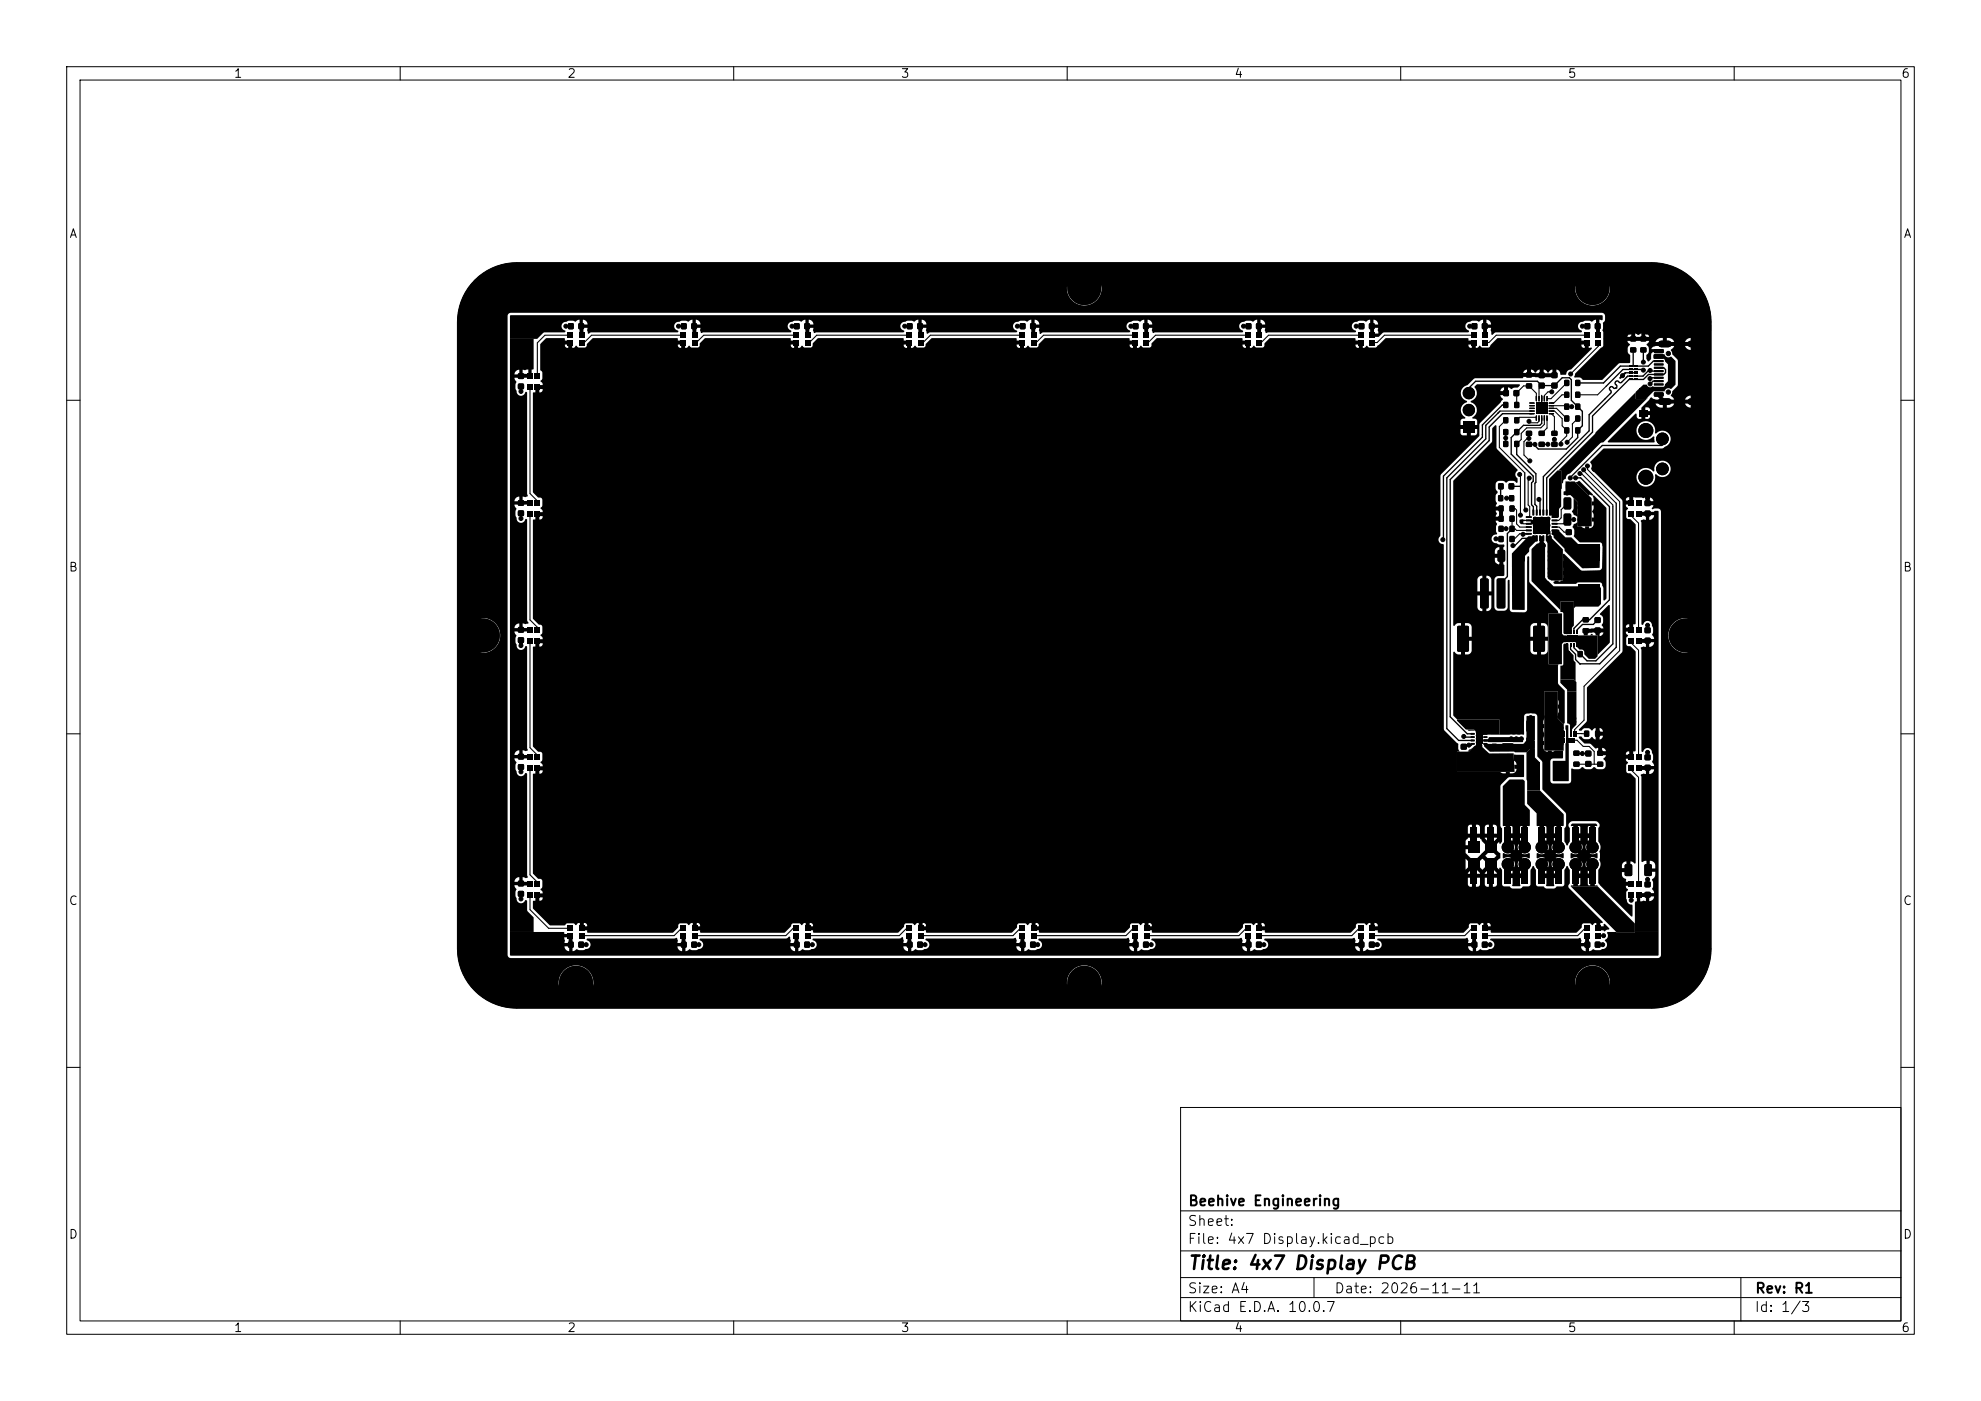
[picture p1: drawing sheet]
<svg xmlns="http://www.w3.org/2000/svg" width="297mm" height="210mm" viewBox="0 0 297 210" stroke-linecap="round" stroke-linejoin="round" font-family="sans-serif">
<defs><g id="words">
<text font-size="2" x="178" y="190.8">Title: 4x7 Display PCB</text>
<g font-size="1.5">
<text x="178" y="184.1">Sheet:</text>
<text x="178" y="181.1">Beehive Engineering</text>
<text x="178" y="186.8">File: 4x7 Display.kicad_pcb</text>
<text x="178" y="197">KiCad E.D.A. 10.0.7</text>
<text x="178" y="194.2">Size: A4</text>
<text x="200" y="194.2">Date: 2026-11-11</text>
<text x="263" y="197">Id: 1/3</text>
<text x="263" y="194.2">Rev: R1</text>
</g>
<g font-size="1.3">
<text x="35" y="12">1</text>
<text x="85" y="12">2</text>
<text x="135" y="12">3</text>
<text x="185" y="12">4</text>
<text x="235" y="12">5</text>
<text x="285" y="12">6</text>
<text x="10.3" y="36">A</text>
<text x="285.3" y="36">A</text>
<text x="10.2" y="86">B</text>
<text x="285.2" y="86">B</text>
<text x="10.2" y="136">C</text>
<text x="285.2" y="136">C</text>
<text x="10.2" y="186">D</text>
<text x="285.2" y="186">D</text>
<text x="35" y="200">1</text>
<text x="85" y="200">2</text>
<text x="135" y="200">3</text>
<text x="185" y="200">4</text>
<text x="235" y="200">5</text>
<text x="285" y="200">6</text>
</g>
</g></defs>
<g fill="none" stroke="#000" stroke-width=".15">
<path d="M10 10h277v190h-277zM12 12h273v186h-273zM60 10v2M110 10v2M160 10v2M210 10v2M260 10v2M71.2 42a8.9 8.9 0 0 1 6.3-2.6h170.1a8.9 8.9 0 0 1 8.9 8.9v93.9a8.9 8.9 0 0 1-8.9 8.9h-170.1a8.9 8.9 0 0 1-8.9-8.9v-93.9a8.9 8.9 0 0 1 2.6-6.3zM10 60h2M285 60h2M10 110h2M285 110h2"/>
<path d="M10 160h2M177 166h108v32h-108zM285 160h2M60 198v2M110 198v2M160 198v2M177 194.5h108M177 191.5h108M177 187.5h108M177 181.5h108M197 191.5v3M210 198v2"/>
<path d="M260 198v2M261 191.5v6.5"/>
</g>
<g fill="#000">
<path d="M71.5 42.3l1.3-1 1.5-.8 1.5-.5 1.7-.1h170.1l1.7 .1 1 .3 1.5 .7 1.4 1 1.1 1.1 .6 1 .7 1.5 .4 1.6v95.6l-.4 2.1-1 2-1 1.3-1.8 1.3-2 .8-2.2 .3h-170.1l-2.2-.3-1.5-.5-1.9-1.3-1.2-1.3h13.1v.3a2.6 2.6 0 0 0 2.7 2.4 2.6 2.6 0 0 0 2.5-2.7h71v.3a2.6 2.6 0 0 0 2.7 2.4 2.6 2.6 0 0 0 2.5-2.7h71v.3a2.6 2.6 0 0 0 3.9 2 2.6 2.6 0 0 0 0-4.4 2.6 2.6 0 0 0-3.9 2.1h-71l-.1-.2a2.6 2.6 0 0 0-2.6-2.3 2.6 2.6 0 0 0-2.5 2.5h-71l-.1-.2a2.6 2.6 0 0 0-2.6-2.3 2.6 2.6 0 0 0-2.5 2.5h-13.1l-.8-1.3-.5-1.5-.3-2.2v-47.1h.7v.3a2.6 2.6 0 0 0 3.9 2.1 2.6 2.6 0 0 0 0-4.5 2.6 2.6 0 0 0-3.9 2.1h-.7v-47.7h7v95.7l.1 .4 .4 .1h172.1l.2-.2 .1-.3v-48h1.1v.3a2.6 2.6 0 0 0 4 2.1 2.6 2.6 0 0 0 0-4.5 2.6 2.6 0 0 0-4 2.1h-1.1v-18.5l-.1-.2-.3-.2-.9 .1-.1-.1 .3-.5h-.8l-.1-.3-.3-.1v-.2h1.2a.62 .62 0 0 0-.6-.5v.5h-.6v-.5l-.3 .1-1.5-.2-.1 .8h-.2l-.1 .3h-.7v.4l.3 .2-.3 .4v1l.3 .2 .4 .1 .7 .8v14.8l-.1 .1h-.2v.7l-.3 .1-.1 .2-.7 .1v.3l.3 .2-.3 .4v1l.3 .3h.4l.7 .8v14.8l-.1 .1h-.2v.7l-.3 .1-.1 .3h-.7v.4l.3 .2-.3 .4v1l.3 .2 .4 .1 .7 .8v12.5l-.1 .1-.4-.2-.3-.1v1.3h-.3l-.1 .3h-.8v.6l.2 .3 .4 .2v.4h.7l.1 .1-.1 .4-.7 .1v.3l.3 .2-.3 .4 .1 1.1a.84 .84 0 0 0 .8 .9l.1 1.6-.2 .1-5-5.1v-1.9l.3-.7h3.3v.4h.6v-1a.64 .64 0 0 0-.6 .6h-3.3l-.1-.8 .1-.3-.1-.9a1.48 1.48 0 0 0-.2-1.6v-1.9l.2-.5-.3-.5-.3-.1h-3.4l-.4 .1-.2 .4 .2 .6-.1 2-.4 .5-.3-.5-.1-2 .3-.5-.1-1.8-3.5-3.6v-4l-.7-1v-5.9l-.2-.3-.9-.2-.6 .1-.2 .1-.1 .3v2.6l-.1 .1h-5h1.4v-2.3h-6.3l-.6-.5v-9.5l.2-.1 .2 .3 .3 .1h1.5a.65 .65 0 0 0 .5-.6h8.8l.2 .4 .4 .2h1.5a.65 .65 0 0 0 .5-.6v-1.4h-1v2h-.6v-2h-1v1.4h-8.8v-1.4h-1v2h-.6v-2.6h1.6v-1.5h8.8v1.5h2.6v-1.5a.65 .65 0 0 0-.5-.6h-.5v2.1h-.6v-2.1h-.4a.65 .65 0 0 0-.6 .6l-8.8-.1a.65 .65 0 0 0-.5-.5h-.5v2.1h-.6v-2.1l-.6 .1-.4 .3-.1-.1v-2.7h3.6a.66 .66 0 0 0 .7 .6h1l.3-.4 .1-1.9h-.8v2.3h-.6v-2.3h-.7v1.7h-3.6v-4.1h3.6v1.8h2.1v-1.8a.65 .65 0 0 0-.8-.6v2.4h-.6v-2.4h-.1a.65 .65 0 0 0-.6 .6h-3.6v-2.9h6.2l.3 .5 .4 .1v-1h-.7v.4h-6.2v-1.4h6.2v.4h.7v-1a.64 .64 0 0 0-.7 .6h-6.2v-5.2l6.8 .1v-1h-.5l.1 .3a.32 .32 0 0 1 0 .5l-.1 .1h-6.3v-5.3l5.7-5.8 .1-.2v-1.9l.5-.5 .2 .2v3.3l3.1 3.2v.1a.73 .73 0 0 0 0 1.3v.5l-.1 .1-.6-.3h-.6l-.2 .1a.17 .17 0 0 1-.2 .2 .17 .17 0 0 1-.2-.2l-.2-.1h-.6a.56 .56 0 0 0-.6 .5v.7l.3 .4-.3 .6v.8l.2 .3-.2 .5h.8v.3h.3v.2v1.3l-.3 .1-.1 .2-.7 .1 .3 .4-.2 .5v.7l.1 .2a.24 .24 0 0 1-.3 .2 .71 .71 0 0 0-.4 .9 .71 .71 0 0 0 .8 .5l.2 .1h.8v.1v.2l-.1 .1v2.6l.1 .1v1.5l-.1 .2h-.9a.58 .58 0 0 0-.5 .5l.1 4.2 .1 .3 .3 .1 1 .1a.58 .58 0 0 0 .5-.6v-4a.14 .14 0 0 1 .2-.1 .14 .14 0 0 1 .1 .1l.1 4.5 .4 .3 1.9-.1 .3-.4v-7.8a.15 .15 0 0 1 .1-.1 .15 .15 0 0 1 .2 .1v3.8l4.2 4.3 .2 .3h-1.5v7.7h1.5l-.1 .2v2.6l1 1.2v4.7l-.2 .3-.8-.9v-.7l.1-.4v-.4h-.1v-.6h.1v-.4l-.1-.3v-1.3h-2.1v4.2l-.1 .3v.4h.1v.6h-.1v.5l.1 .3-.1 1.2h.1v.6h-.1v.4l.1 .4 .4 .2h.2v-.2h.6v.2l.4-.2h1.2v1.1l-.1 .1h-1.4l-.3 .2v3.3l.1 .1 .3 .1h2.4l.1-.1 .2-.3v-1.8l1.2 .1 .4-.3 .3 .1a1 1 0 0 0 .9 .2l.6-.3 .6 .3h.7l.4-.3v-.8l-.3-.5 .4-.5h-.8l-.1-.2h3.9v.1h.5v-.5l-.4 .1-.1 .3h-3.9v-.1l-.3-.1v-.2h1.2a.58 .58 0 0 0-.6-.5v.5h-.6v-.5l-.4 .1-.8-.7-.8-.1-.9-.9 .1-.1h.3l.4 .4h.6l.6-.3 .5 .3h.7a.61 .61 0 0 0 .4-.5h-.5v.5h-.6v-1.1h1.1v-.1a.58 .58 0 0 0-.5-.5v.6h-.6v-.6l-.5 .4-.6-.3h-.6l-.4 .3-.4-.1 1.2-1.4v-4.9l5.3-5.3 .1-.2v-3.7l1 .2v-.5l-.4 .1-.1 .2h-.5v-18.8l-.2-.2 1.2 .1v-.5l-.4 .1-.1 .3h-.7l-3.4-3.5h5.7v.3a1.43 1.43 0 0 0 1.6 1.2 1.43 1.43 0 0 0 1.1-1.8h.2a1.25 1.25 0 0 0 2-.1 1.25 1.25 0 0 0-.7-1.9 1.25 1.25 0 0 0-1.6 1.3v.3l-.3-.2a1.4 1.4 0 0 0-2.3 .9h-5.7l-1.1-1.1a1.15 1.15 0 0 0-.2-1l2.1-2.1h8.7l.4-.2a1.25 1.25 0 0 0 .6-1.9 1.25 1.25 0 0 0-2-.1l-.1-.1a1.41 1.41 0 0 0-1.5-1.8 1.41 1.41 0 0 0-1.1 2.1 1.41 1.41 0 0 0 2.3 .2l.2 .1 .1 .7-.2 .1h-6.7l-.2-.1 4.2-4.2h.2v.5l.3 .3h1.3l.3-.2 .1-.4h-.7v.6h-.6v-1.2h1.3l-.1-.4-.3-.1h-.3v.5h-.6v-.4l1.3-1.5a.42 .42 0 0 1 .6 .1l.8 .2v.4l-.6 .1 .3 .4 .5 .2h.3v-.5l.1-.1 .5 .1v.5h.5l.3-.2 .3-.4-.6-.1v-.4l.1-.1h2.7v.5l-.6 .1 .3 .4 .6 .2v-.5l.5-.1 .1 .1v.5h.2l.4-.2 .2-.4h-.5v-.5l.5-.1a.88 .88 0 0 0-.8-.6v.5l-.1 .1-.5-.1v-.5l-.6 .2-.3 .4h-1.6l-.5-.6 .2-.7 .8-.9 .1-3.6-.2-.3-.7-.7-.2-.6 .5-.6-.5-.1-.1-.4 .1-.1h2.6h.1v.5l-.6 .1 .2 .2 .3 .3 .4 .1v-.6h.5h.1v.6h.1a.89 .89 0 0 0 .7-.6h-.4l-.2-.2 .1-.4 .5-.1a.88 .88 0 0 0-.8-.5v.4l-.1 .2-.5-.1v-.5l-.6 .2-.3 .4h-1.6a.94 .94 0 0 0-1.1-.6v.4l-.1 .2-.5-.1v-.5h-.5l-.4 .3-.2 .3h.5l.1 .5-1 .2-.2 .3h1l.1 .4-.1 .1h-.6l-.4 .1-.1 .9-.3 .4h-.1l-.3-.5v-.5l.3-.3 .1-.2v-.6l-.3-.5 .3-.5h-3.2l.4 .5-.4 .6v.6l.4 .5v1.1l-1.7 .1-2.5 2.4-2.8 .1-.5-.4h-.7a.13 .13 0 0 1-.2-.1 .13 .13 0 0 1 .1-.1l.1-.4 3.8-3.9 .3-.1 .1-1.5h4.2v-.5h.6v.5h2v-.2l-.2-.2-.3-.1v.5h-.6v-.5l-.5 .2-.3-.2h-.8l-.3 .2-.2 .3h-3.6v-.7l-.2-.3 .1-.3v-.8l.3-.3v-.7l-.1-.4-.3-.1h-163.6l-.4 .1-.1 .4h-7l.3-1.3 .3-1 .5-1 .7-1.1h89.1a2.6 2.6 0 0 0 2.6 2.8 2.6 2.6 0 0 0 2.6-2.8h71v.3a2.6 2.6 0 0 0 3.9 2.1 2.6 2.6 0 0 0 0-4.5 2.6 2.6 0 0 0-3.9 2.1h-71l-.1-.3a2.6 2.6 0 0 0-2.7-2.1 2.6 2.6 0 0 0-2.4 2.4h-89.1zM77.7 56h.8v.8h-.8zM77.7 57.5h.8v.8h-.8zM79.1 57.6h.8v.8h-.8zM79.1 55.9h.8v.8h-.8zM76.5 50.8h3.5v4.5l-.1 .1h-.2v.8l-.2 .1-.1 .2-.3 .1h-2l.1 .3a.47 .47 0 0 1 .1 .8v.6l.1 .2a.71 .71 0 0 0 .6 .8 .71 .71 0 0 0 .8-.6l.2 .2v15.1l.1 .3-.4 .2-.3-.1v.7h1l.1 .4-.4 .1h-2l.3 .6-.1 .4v.6l.2 .4a.69 .69 0 0 0 .6 .8 .69 .69 0 0 0 .7-.6l.2 .1v15.1l.2 .3v.2l-.4 .1-.4-.1v.7h1l.1 .3-.4 .2h-2l.1 .2a.47 .47 0 0 1 .1 .8v.6l.2 .3a.69 .69 0 0 0 .6 .8 .69 .69 0 0 0 .7-.6l.2 .2v15.1l.1 .3-.3 .2-.4-.1v.7h1l.1 .4-.2 .1h-2.2l.3 .6-.1 .3v.6l.2 .5a.7 .7 0 0 0 .5 .6 .7 .7 0 0 0 .8-.4l.2 .1v15.2l.1 .3v.1h-.3l-.4-.1v.7h1l.1 .4-.2 .1h-2.2l.1 .3a.47 .47 0 0 1 .1 .7v.7l.2 .3a.7 .7 0 0 0 .5 .7 .7 .7 0 0 0 .8-.5l.2 .2 .1 1.4 .9 1v2.2h-3.5v-7.5h1.4l-.1-.7a.72 .72 0 0 0-.7 .7h-.6v-19.1l1.4 .1v-.7a.71 .71 0 0 0-.8 .6h-.6v-19l1.4 .1v-.7a.71 .71 0 0 0-.8 .6h-.6v-19h1.4v-.7a.71 .71 0 0 0-.8 .7h-.6v-19h1.4v-.7h.5v.7l.8-.1v-.6l-.5 .1-.8-.1a.71 .71 0 0 0-.8 .7h-.6zM80.2 57.6h.8v.8h-.8zM80.2 55.9h.8v.8h-.8zM81.1 51.5l.8-.8h2.7l.1 .1v.2l.7 .1 .1 .2 .3 .1v.8l.3-.1 .3-.3 .3 .3h1l.3-.3h13.6l.2 .3 .3 .1v-.6h-.5v.2h-13.6v-.3l.9-.8h12.6l.1 .1v.2l.7 .1 .1 .2 .3 .1v.8l.4-.1 .2-.3 .4 .3h1l.2-.3h13.7l.1 .3 .4 .1v-.6h-.5v.2h-13.7v-.4l.9-.7h12.6l.2 .1v.2l.7 .1 .1 .2 .2 .1 .1 .8 .3-.1 .2-.3 .4 .3h1l.2-.3h13.7l.2 .3 .3 .1v-.6h-.5v.2h-13.7l.1-.4 .8-.7h12.7l.1 .1v.2l.7 .1 .1 .2 .3 .1v.8l.3-.1 .3-.3 .3 .3h1l.3-.3h13.6l.2 .3 .3 .1v-.6h-.5v.2h-13.6v-.3l.9-.8h12.6l.1 .1v.2l.7 .1 .1 .2 .3 .1v.8l.4-.1 .2-.3 .4 .3h1l.2-.3h13.7l.1 .3 .4 .1v-.6h-.5v.2h-13.7v-.2l1-.9h12.5l.2 .1v.2l.7 .1 .1 .2 .2 .1 .1 .8 .3-.1 .2-.3 .4 .3h1l.2-.3h13.7l.2 .3 .3 .1v-.6h-.5v.2h-13.7l.1-.4 .8-.7h12.7l.1 .1v.2l.7 .1 .1 .2 .3 .1v.8l.3-.1 .3-.3 .3 .3h1l.3-.3h13.6l.2 .3 .3 .1v-.6h-.5v.2h-13.6v-.4l.8-.7h12.7l.1 .1v.2l.7 .1 .1 .2 .3 .1v.8l.4-.1 .2-.3 .4 .3h1l.3-.3h13.6l.1 .3 .4 .1v-.6h-.5v.2h-13.6l1.2-1.1h12.2l.2 .1v.2l.7 .1 .1 .2 .2 .1 .1 .8 .3-.1 .2-.3 .4 .3h1l.2-.3h13.7l.2 .3 .3 .1v-.6h-.5v.2h-13.7l1.2-1.1h12.4l.1 .1v.2l.7 .1 .1 .2 .3 .1v.8h.1a.18 .18 0 0 1 .2-.1 .18 .18 0 0 1 .1 .2l-3 3.1a.81 .81 0 0 0-.8 .7l-.8 .1a.78 .78 0 0 0-.7-.8v.8h-.3l-.1 .3h-4.5l-.2 .2h-7l-1.3 1.1a1.24 1.24 0 0 0-.9 1.2 1.24 1.24 0 0 0 .9 1.2v.1l-.3 .1a1.24 1.24 0 0 0 .1 2.2l-.1 .2h-.5l-.1 .2v.7h.6l.1 .1v.5h-.7v.7l.2 .2 .7 .1v-.7l.2-.1h.4v.8l.8-.1 .2-.2v-.7h-.8v-.5l.8-.1v-.6a.48 .48 0 0 0-.7-.3l-.1-.2 .1-.1a1.25 1.25 0 0 0 .6-1.2 1.25 1.25 0 0 0-.9-1.1v-.1a1.23 1.23 0 0 0 .9-1.5h4.1v-.5a.62 .62 0 0 0-.6 .5h-3.5l-.3-.7 .4-.3h6.2l.2 .1-.3 .4h-.6l-.4 .2-.5-.2-.1 .8h-.2l-.1 .3h-.8l.4 .7-3.5 3.6v1.9l-5.8 5.8v9.1a.73 .73 0 0 0-.3 .8 .73 .73 0 0 0 .7 .5l.1 27.8 2.1 2.1v.8l.2 .4h-.4v3h6.5l.4 .2h.5v-.2h.6v.2h.4a.64 .64 0 0 0 .6-.7h-.3l-.1-.6h.4l-.2-.4-.2-.2-.1-.9 1.5 .1 .1 3.2-2.3 .1-1.2 1.3-.1 5.9 .3 .5v2l-.3 .3-.1-.1v-.2l-.8 .6-.3-.4 .7-.8h-1.8l.7 .8-.3 .4-.8-.7-.3-.5h-1.8l-.4 .4v.7h.7l.1 .5-.8 .1v.6l1.1 1.1-.4 .4-.7-.7v1.7l.7-.7 .4 .4-.7 .9h1.8l-.7-.9 .3-.4 .7 .7 .7-.7 .4 .3-.7 1h1.8l-.7-.9 .4-.4 .7 .7 .1-.3 .3 .3v2.2l.1 .2 1 .1 .4 .3h1.2l.4-.3h.9l.2-.2 .1-2.3 .4-.6 .4 .6v2.3l.3 .2h.8l.4 .3h1.1l.5-.3h.8l.3-.2v-2.3l.5-.6 .4 .6v2l-.3 .4 .1 .2 5.1 5.2v.1h-.4v.6h.5v-.3l.2-.1 .6 .6a.26 .26 0 0 1-.3 .3l-.4 .2-.1-.1-.7-.1-.1-.2-.3-.2v-.7h-.1l-.4 .4-.4-.3-1.1 .1-.2 .6-.8 .7h-12.7l-.1-.1v-.2l-.7-.1-.1-.2-.3-.2v-.1h1.1l-.1-.4-.4-.2v.6h-.6v-.6h-.1l-.5 .4-.3-.3-1.1 .1-.2 .6-.8 .7h-12.7l-.1-.1v-.2l-.7-.1-.1-.2-.3-.2v-.1h1.1l-.1-.4-.4-.2v.6h-.6v-.6h-.2l-.4 .4-.4-.3-1.1 .1-.2 .6-.8 .7h-12.6l-.2-.1v-.2l-.7-.1-.1-.2-.3-.2v-.1h1.1v-.4l-.5-.2v.6h-.6v-.6h-.1l-.4 .4-.4-.3-1.1 .1-.2 .6-.8 .7h-12.7l-.1-.1v-.2l-.7-.1-.1-.2-.3-.2v-.1h1.1l-.1-.4-.4-.2v.6h-.6v-.6h-.1l-.5 .4-.3-.3-1.1 .1-.2 .6-.8 .7h-12.7l-.1-.1v-.2l-.7-.1-.1-.2-.3-.2v-.1h1.1l-.1-.4-.4-.2v.6h-.6v-.6h-.2l-.4 .4-.4-.3-1.1 .1-.2 .6-.8 .7h-12.6l-.2-.1v-.2l-.7-.1-.1-.2-.3-.2v-.1h1.1v-.4l-.5-.2v.6h-.6v-.6h-.1l-.4 .4-.4-.3-1.1 .1-.2 .5-.9 .8h-12.6l-.1-.1v-.2l-.7-.1-.1-.2-.3-.2v-.1h1.1l-.1-.4-.4-.2v.6h-.6v-.6h-.1l-.5 .4-.3-.3h-1l-.2 .1-.1 .4-1 .9h-12.5l-.1-.1v-.2l-.7-.1-.1-.2-.3-.2v-.1h1.1l-.1-.4-.4-.2v.6h-.6v-.6h-.2l-.4 .4-.4-.3-1.1 .1-.2 .6-.8 .7h-12.6l-.2-.1v-.2l-.7-.1-.1-.2-.3-.2v-.1h1.1v-.4l-.2-.1-.3-.1v.6h-.6v-.6l-.3 .1-.2 .3-.4-.3h-.9l-.5 .3h-2.2l-2.5-2.6v-1.1h1.2l.2-.3 .1-.2h-.5v.5h-.6v-.7l.3-.1 .1-.3h.7l-.1-.3-.3-.2 .3-.4v-.4h138.8l.1 .2 .2 .1h1.2l.3-.3h.7l.3 .3h1.2l.3-.3v-1h-.6v1.3h-.6v-1.3h-.6v1h-.7v-1h-.6v1.3h-.6v-1.3h-.6v1h-138.8l-.1-.7-.6-.2-.7-.8v-6.9h140.2v1h1.8v-1h.7v1h1.8v-1l-.1-.3-.5-.1v1.4h-.6v-1.4l-.4 .1-.2 .3h-.7l-.2-.3-.4-.1v1.4h-.6v-1.4l-.5 .1-.1 .3h-140.2v-7.9l.1-.1h1.1l.3-.4v-.1h-.5v.5h-.6v-.7l.3-.1v-.3h.8l-.1-.4-.3-.2 .3-.4v-.9l-.1-.2-.6-.2-.7-.8v-14.8l.1-.1h1.1l.3-.3v-.2h-.5v.5h-.6v-.7l.3-.1v-.2l.8-.1-.1-.3-.3-.2 .3-.4v-.9l-.1-.3-.5-.1-.8-.9v-14.7l.1-.1h1.1l.3-.4v-.1h-.5v.5h-.6v-.7l.3-.1v-.3h.8l-.1-.4-.3-.2 .3-.4v-.9l-.1-.2-.6-.2-.7-.8v-14.8l.1-.1h1.1l.2-.3 .1-.2h-.5v.5h-.6v-.7l.3-.1v-.2l.8-.1-.1-.3-.3-.2 .3-.4v-.9h151.4v-.5l-.3 .1-.3 .4-.3-.4-.4-.1v.5h-.6v-.5l-.3 .1-.3 .4-.4-.4-.3-.1v.5h-.6v-.5l-.4 .2-.1 .3h-147.1l-.3-.5v-3.6h3.7l.2 .3 .3 .1v-.6h-.5v.2h-3.7zM85.1 49.9h.8v.8h-.8zM85.1 51h.8v.8h-.8zM85.2 48.5h.8v.8h-.8z"/>
<path d="M86.8 48.5h.7v.8h-.7zM86.8 51h.8v.8h-.8zM86.8 49.9h.8v.8h-.8zM102 49.9h.8v.8h-.8zM102 51h.8v.8h-.8zM102.1 48.5h.8v.8h-.8zM103.7 48.5h.8v.8h-.8zM103.8 51h.8v.8h-.8zM103.8 49.9h.8v.8h-.8zM119 49.9h.8v.8h-.8zM119 51h.8v.8h-.8zM119.1 48.5h.7v.8h-.7z"/>
<path d="M120.6 48.5h.8v.8h-.8zM120.7 51h.8v.8h-.8zM120.7 49.9h.8v.8h-.8zM135.9 49.9h.8v.8h-.8zM135.9 51h.8v.8h-.8zM136 48.5h.8v.8h-.8zM137.6 48.5h.7v.8h-.7zM137.6 51h.8v.8h-.8zM137.6 49.9h.8v.8h-.8zM152.8 49.9h.8v.8h-.8zM152.8 51h.8v.8h-.8zM152.9 48.5h.8v.8h-.8z"/>
<path d="M154.5 48.5h.8v.8h-.8zM154.6 51h.8v.8h-.8zM154.6 49.9h.8v.8h-.8zM169.8 49.9h.8v.8h-.8zM169.8 51h.8v.8h-.8zM169.9 48.5h.7v.8h-.7zM171.4 48.5h.8v.8h-.8zM171.5 51h.8v.8h-.8zM171.5 49.9h.8v.8h-.8zM186.7 49.9h.8v.8h-.8zM186.7 51h.8v.8h-.8zM186.8 48.5h.8v.8h-.8z"/>
<path d="M188.4 48.5h.7v.8h-.7zM188.4 51h.8v.8h-.8zM188.4 49.9h.8v.8h-.8zM203.6 49.9h.8v.8h-.8zM203.6 51h.8v.8h-.8zM203.7 48.5h.8v.8h-.8zM205.3 48.5h.8v.8h-.8zM205.4 51h.8v.8h-.8zM205.4 49.9h.8v.8h-.8zM220.6 49.9h.8v.8h-.8zM220.6 51h.8v.8h-.8zM220.7 48.5h.7v.8h-.7z"/>
<path d="M222.2 48.5h.8v.8h-.8zM222.3 51h.8v.8h-.8zM222.3 49.9h.8v.8h-.8zM225.4 58.5h.8v.8h-.8zM227 58.5h.7v.8h-.7zM228.8 57.5h.9v.7h-.9zM228.8 55.9h.9v.6h-.9zM230.7 59.4h.1v.8l-.2-.1zM230.7 57.4h.8v.8h-.8zM230.7 55.9h.8v.7h-.8zM231.1 59.4h.1v.8l-.2-.1zM231.5 59.4h.1v.8l-.2-.1z"/>
<path d="M232.6 57.4h.9v.8h-.9zM232.6 55.9h.9v.7h-.9zM234.5 57h.7v.8h-.7zM234.5 58.8h.7v.8h-.7zM236.2 57h.7v.8h-.7zM236.2 58.8h.7v.8h-.7zM237.5 49.9h.8v.8h-.8zM237.5 51h.8v.8h-.8zM237.6 48.5h.8v.8h-.8zM239.2 48.5h.7v.8h-.7zM239.2 51h.8v.8h-.8zM239.2 49.9h.8v.8h-.8z"/>
<path d="M76.5 47.3l163.7-.1 .1 .2v.6l-.5-.1v1.3l.1 .1-.1 .9h-.4l-.1-.3v-2l-.3 .1a.5 .5 0 0 1-.8 .1h-.6l-.2 .1a.71 .71 0 0 0-.8 .6 .71 .71 0 0 0 .6 .8l-.2 .2h-12.7l-.6 .4-.1-.1-.1-.6 .1-.4h-.7v1.1h-.4l-.1-.3v-1.3h1.2a.72 .72 0 0 0-.7-.7v.7h-.5v-.7l-.5 .2a.42 .42 0 0 1-.6 0h-.6l-.3 .1a.65 .65 0 0 0-.7 .6 .65 .65 0 0 0 .5 .7 .16 .16 0 0 1 0 .2 .16 .16 0 0 1-.1 .1h-12.6l-.8 .7h-.9v-.2l-.2-.1-.2-.3v-.7l.6 .1v.7h.7l-.2-.5 .1-.4-1.2 .1v-.6h1.2a.72 .72 0 0 0-.7-.7v.7h-.5v-.7l-.4 .2a.42 .42 0 0 1-.6 0h-.7l-.2 .1a.71 .71 0 0 0-.8 .6 .71 .71 0 0 0 .6 .8l-.1 .2h-13.1l-.2 .1-.3-.4 .1-.4h-.7l.1 1.1h-.5l-.1-.3v-1.3h1.2a.71 .71 0 0 0-.7-.7v.7h-.5v-.7l-.3 .1a.5 .5 0 0 1-.8 .1h-.6l-.2 .1a.71 .71 0 0 0-.8 .6 .71 .71 0 0 0 .6 .8l-.2 .2h-13l-.3 .1-.2-.4 .1-.4h-.7v1.1h-.4l-.1-.3v-1.3h1.2a.72 .72 0 0 0-.7-.7v.7h-.5v-.7l-.5 .2a.42 .42 0 0 1-.6 0h-.6l-.3 .1a.65 .65 0 0 0-.7 .6 .65 .65 0 0 0 .5 .7 .16 .16 0 0 1 0 .2 .16 .16 0 0 1-.1 .1h-12.9l-.4 .3-.1-.1-.2-.5 .1-.4h-.7l.1 1.1h-.4l-.2-.3v-1.3h1.2a.71 .71 0 0 0-.7-.7v.7h-.5v-.7l-.4 .2a.42 .42 0 0 1-.6 0h-.7l-.2 .1a.71 .71 0 0 0-.8 .6 .71 .71 0 0 0 .6 .8l-.1 .2h-13l-.3 .2h-.2l-.1-.5 .1-.4h-.7l.1 1.1h-.5l-.1-.3v-1.3h1.2a.72 .72 0 0 0-.7-.7v.7h-.5v-.7l-.3 .1a.5 .5 0 0 1-.8 .1h-.6l-.2 .1a.71 .71 0 0 0-.8 .6 .71 .71 0 0 0 .6 .8l-.2 .2h-13l-.3 .1-.2-.4 .1-.4h-.7v1.1h-.4l-.1-.3v-1.3h1.2a.72 .72 0 0 0-.7-.7v.7h-.5v-.7l-.5 .2a.42 .42 0 0 1-.6 0h-.6l-.3 .1a.65 .65 0 0 0-.7 .6 .65 .65 0 0 0 .5 .7 .16 .16 0 0 1 0 .2 .16 .16 0 0 1-.1 .1h-13l-.3 .1-.3-.4 .1-.4h-.7l.1 1.1h-.4l-.2-.3v-1.3h1.2a.71 .71 0 0 0-.7-.7v.7h-.5v-.7l-.4 .2a.42 .42 0 0 1-.6 0h-.7l-.2 .1a.71 .71 0 0 0-.8 .6 .71 .71 0 0 0 .6 .8l-.1 .2h-13l-.3 .2h-.2l-.1-.5 .1-.4h-.7l.1 1.1h-.5l-.1-.3v-1.3h1.2a.72 .72 0 0 0-.7-.7v.7h-.5v-.7l-.3 .1a.5 .5 0 0 1-.8 .1h-.6l-.2 .1a.71 .71 0 0 0-.8 .6 .71 .71 0 0 0 .6 .8l-.2 .2h-3.1l-1 1h-4zM242.8 56.5l.7-.6h.2v.2l-.7 .7-.2-.1zM244.2 56.8h.5v.2h-.5zM244.2 56.3h.5v.2h-.5zM244.2 55.3h.5v.2h-.5zM244.2 54.8h.5v.2h-.5zM244.2 55.7h.5v.4h-.5zM244.4 50.5h.9v.6h-.9zM244.4 52.1h.9v.7h-.9zM245.2 58.8v1h1.6l.2-.2v.1l-6.6 6.6-.5 .1-4.5 4.6a.81 .81 0 0 0-.7 .8 .48 .48 0 0 0-.4 .6l-.2 .2v-2.1h-.4zM245 56.8h.5v.2h-.5zM245 56.3h.5v.2h-.5z"/>
<path d="M245 55.7h.5v.4h-.5zM245 55.3h.5v.2h-.5zM245 54.8h.5v.2h-.5zM246 50.5h.8v.6h-.8zM246 52.1h.8v.7h-.8zM245.8 58.3h1.2v.9h-1.2zM248 57h1.3l.1 .2-1.4 .1zM248 56h1.3l.1 .2-1.4 .1zM248 55.5h1.3l.1 .2-1.4 .1zM248 54.5h1.3l.1 .2-1.4 .1zM248 54h1.3l.1 .2-1.4 .1zM248 55h1.3l.1 .2-1.4 .1z"/>
<path d="M248 56.5h1.3l.1 .2-1.4 .1zM248 57.5h1.3l.1 .2-1.4 .1zM248 58.9l1.3-.1 .1 .5-.1 .1h-1.2l-.1-.1zM248 58.1l1.3-.1 .1 .5-.1 .1h-1.2l-.1-.1zM248 53.2l1.3-.1 .1 .5-.1 .1h-1.2l-.1-.1zM248 52.4l1.3-.1 .1 .5-.1 .1h-1.2l-.1-.1zM247.9 53.1h1.6a.71 .71 0 0 0 1.1 .4l.6 .6v3.5l-.6 .7a.71 .71 0 0 0-1.1 .4l-1.5-.1-1.2 1.2h-1.6l.1-1.1 1.1-1h.5a.62 .62 0 0 0 .9 .2l1.6 .1 .2-.4 .5-.4v-2.6l-.5-.4-.2-.4h-1.5zM77.7 75h.8v.8h-.8zM77.7 76.6h.8v.7h-.8zM79.1 76.7h.8v.8h-.8zM79.1 74.9h.8v.8h-.8zM80.2 76.7h.8v.8h-.8z"/>
<path d="M80.2 74.9h.8v.8h-.8zM219.4 63.2h1.7v1.7h-1.7zM224.6 74.3h.7v.8h-.7zM224.6 72.5h.8v.8h-.8zM224.7 78.9h.7v.8h-.7zM224.7 75.8h.7v.8h-.7zM225.4 60.3h.7v.8h-.7zM224.7 77.3h.7v.9h-.7zM225.4 62.6h.7v.8h-.7zM225.4 66.1h.7v.9h-.7zM225.4 64.4h.7v.8h-.7zM226.2 72.5h.8v.8h-.8z"/>
<path d="M226.3 74.3h.7v.8h-.7zM226.4 78.9h.6v.8h-.6zM226.4 75.8h.6v.8h-.6zM227.1 60.3h.6v.8h-.6zM226.4 77.3h.6v.9h-.6zM227.1 62.6h.6v.8h-.6zM227.1 66.1h.6v.9h-.6zM227.1 64.4h.6v.8h-.6zM227.9 77.9h.6a.13 .13 0 0 1 .1 .1 .13 .13 0 0 1-.1 .1h-.1v.4l-.4 .1-.2-.3zM228.8 64.6h.9v.7h-.9zM228.8 66.3h.9v.7h-.9zM228.8 77.4h.8v.2h-.8z"/>
<path d="M228.8 77.9h.8v.2h-.8zM228.8 78.4h.8v.2h-.8zM228.8 78.9h.8v.2h-.8zM228.8 79.4h.8v.2h-.8zM228.8 79.9h.8v.2h-.8zM229.9 77.5h2.5v2.5h-2.5zM229.8 76.4h.2v.9l-.2-.1zM229.3 60.7h.7l.1 .2h-.8zM229.3 61.1h.7l.1 .2h-.8zM229.3 61.5h.7l.1 .2h-.8zM229.3 60.3h.7l.1 .2h-.8zM229.3 61.9h.7l.1 .1-.1 .1h-.7z"/>
<path d="M230.3 60.4h1.7v1.7h-1.7zM230.3 59.4h.1v.8l-.2-.1zM230.3 62.3h.1v.8l-.2-.1zM230.3 76.4h.2v.9l-.2-.1zM230.5 60.5h1.3v1.2a.16 .16 0 0 1 0 .2 .16 .16 0 0 1-.2 0h-1.1zM230.7 62.3h.1v.8l-.2-.1zM230.7 66.3h.9v.7h-.9zM230.7 64.6h.9v.7h-.9zM230.8 76.4h.2v.9l-.2-.1zM231.1 62.3h.1v.8l-.2-.1zM231.3 76.4h.2v.9l-.2-.1zM229.5 78l.5-.2a.24 .24 0 0 0 .4-.1l.2 .2 .3-.2 .1 .1a.22 .22 0 0 0 .2 .1 .22 .22 0 0 0 .2-.2l.2 .2 .3-.2 .3 .3-.2 .3 .2 .2-.1 .1a.22 .22 0 0 0-.1 .2 .22 .22 0 0 0 .2 .2l-.2 .3 .2 .2a.26 .26 0 0 0-.2 .3 .26 .26 0 0 0 .2 .2 .24 .24 0 0 1-.3 .2 .24 .24 0 0 1-.2-.2l.1-.2-.2-.2-.2 .2-.1-.1a.22 .22 0 0 0-.2-.1 .22 .22 0 0 0-.2 .2l-.3-.2-.2 .2-.3-.4 .2-.1h.7l.1 .1 .2-.1-.2-.2-.1 .2h-.7l-.2-.3 .2-.2h.2l.1 .1 .2-.2h.2a.15 .15 0 0 0 .1 .2 .15 .15 0 0 0 .2-.1h.2l.1 .1 .2-.1-.2-.2a.34 .34 0 0 1-.5 0l-.1 .1-.4-.1a.34 .34 0 0 1-.5 0l-.2 .1-.4-.2v-.2h.5l.1 .1 .2-.1h.7l.1 .1 .2-.1-.2-.2-.1 .2h-.7l-.2-.2-.1 .2h-.5z"/>
<path d="M231.5 62.3h.1v.8l-.2-.1zM231.8 76.4h.2v.9l-.2-.1zM231.9 59.4h.1v.7l-.1 .1-.1-.1zM231.9 62.3l.1 .1v.7l-.2-.1zM232.3 76.4h.2v.9l-.2-.1zM232.2 61.5h.7l.1 .2h-.8zM232.2 61.1h.7l.1 .2h-.8zM232.2 60.7h.7l.1 .2h-.8zM232.2 61.9h.7l.1 .2h-.7zM232.2 60.4l.7-.1 .1 .2h-.8zM233.3 72.5h.8v.8h-.8zM232.6 64.6h.9v.7h-.9z"/>
<path d="M232.6 66.3h.9v.7h-.9zM232.7 79.9h.8v.2h-.8zM232.7 79.4h.8v.2h-.8zM232.7 78.9h.8v.2h-.8zM232.7 78.4h.8v.2h-.8zM232.7 77.9h.8v.2h-.8zM232.7 77.4h.8v.2h-.8zM232.7 79.4h.9l1.1 1.1 .9 .1 1.1 1.1h3l.2 .3-.1 3.1-2.6 .1-2.6-2.6-.1-.4-1.6-1.6-.3-.8zM233.5 70.5h.6v5.4l-.4 .5v1.1l-.2 .1h-.8a.38 .38 0 0 0-.4-.4l-.1-5.4zM234.5 77.1l.8-.1 .3 .1v1.4l-.2 .3h-.7l-.3-.2zM234.4 73.7h.3v.5h.8h-1zM234.8 72.5h.8v.8h-.8z"/>
<path d="M234.7 72.2h1.4l2.5 2.5v4.2h-2.1v-3.7l-1-1h-.8zM234.5 60.5h.7v.9h-.7zM234.5 62.3h.7v.9h-.7zM234.5 64.1h.7v.8h-.7zM234.5 74.6h.8l.3 .1v1.4l-.2 .2-.7 .1-.3-.2zM235.9 74.6l.6 .6v2.3l-.6-.3-.2-.5 .2-.5zM236.2 72.3l.6-.2 2 2a.13 .13 0 0 1 0 .2 .13 .13 0 0 1-.2 0l-.4-.1v.1zM236.2 60.5h.7v.9h-.7zM236.2 62.3h.7v.9h-.7zM236.2 64.1h.7v.8h-.7zM237.4 77.1l.9-.1 .2 .1v1.4l-.1 .3h-.8l-.2-.2zM237.4 74.6h.9l.2 .1v1.4l-.1 .2-.8 .1-.2-.2z"/>
<path d="M238.8 74.3h.2l1.8 1.9v13.5l-.3 .3-.1-.1v-1.8l-.3-.7-.1-.1h-3.4l-.4 .2h-3.1l-.2-.2 .2-.1v-.2h.6v.2l.6-.2v-4h.1l2.7 2.5h2.7l.3-.3 .2-3.2-.2-.6-.2-.1h-3l-1-.9 .1-.9-.2-.6 .2-.3 .5-.3v.6h.6l.5 .3v-.3h.6v.3a.64 .64 0 0 0 .7-.6v-.4h-.3v-.6h.3v-.5l-.2-.4 .2-.5v-.4h-.3v-.6h.3zM244.2 74.9h.8v.8h-.8zM244.2 76.7h.8v.8h-.8zM245.3 74.9h.8v.8h-.8zM245.3 76.7h.8v.8h-.8zM246.6 76.6h.8v.8h-.8zM246.6 75h.8v.8h-.8zM245.8 61.5h1.2v.9h-1.2zM245.7 76.9l.3-.2h2l.1-.1h.4l.2 .1v63h-3.6v-4.4l.1-.2h.2v-.6h.5v.6l.5-.1 .9 .1a.71 .71 0 0 0 .7-.7h-.7v.7h-.6l.1-.7-1.4 .1v-.2l.3-.1v-.2l.3-.1h2l-.1-.3a.47 .47 0 0 1-.1-.8v-.6a.27 .27 0 0 1-.1-.4l.4-.4 .1-.7h-1.1v-.3h-.2l-.1-.2h1.4a.85 .85 0 0 0-.7-1.2h-.2v1.2h-.5v-1.2h-.2a.36 .36 0 0 1-.5 .1v-12.6l-.1-.3 .4-.2h.9a.71 .71 0 0 0 .7-.7h-.7v.7h-.6l.1-.7-1 .1-.1-.1v-.3l.3-.2h2l-.1-.3a.47 .47 0 0 1-.1-.7v-.7l-.1-.2a.71 .71 0 0 0-.6-.8 .71 .71 0 0 0-.8 .6l-.2-.1v-15.2l-.1-.3 .4-.2 .9 .1a.71 .71 0 0 0 .7-.7h-.7v.7h-.6l.1-.7-1 .1-.1-.2v-.3l.3-.1h2l-.1-.3a.47 .47 0 0 1-.1-.8v-.6l-.1-.2a.72 .72 0 0 0-.6-.8 .72 .72 0 0 0-.8 .6l-.2-.2v-15.1l-.1-.3 .4-.2h.9a.71 .71 0 0 0 .7-.7h-.7v.7h-.6l.1-.7-1.1 .1zM77.9 96h.4l.1 .1v.7l-.2 .3-.2-.1-.2-.1zM77.7 94h.8v.8h-.8zM77.7 95.6h.8v.7h-.8z"/>
<path d="M79.1 95.7h.8v.8h-.8zM79.1 94h.8v.8h-.8zM80.2 95.7h.8v.8h-.8zM80.2 94h.8v.8h-.8zM218.5 93.9l1.5-.1 .2 .2v3.5l-.1 .2h-1.4l-.2-.2zM222 86.8l.9-.1 .3 .2v4.1l-.2 .2h-.9l-.2-.2zM224.5 86.8l.9-.1 .3 .2v4.1l-.2 .2h-.9l-.2-.2zM224.7 80.4h.7v.8h-.7zM224.6 82.5l.8-.1 .2 .2 .1 1.4-.2 .2h-.7l-.3-.1zM226.4 80.4h.6v.8h-.6zM227 86.8l.9-.1 .3 .2v4.1l-.2 .2h-.9l-.2-.2zM227.5 82.5l.9-.1 .2 .2v1.4l-.1 .2h-.8l-.2-.1z"/>
<path d="M229.9 93.9l1.5-.1 .2 .2v3.5l-.1 .2h-1.4l-.2-.2zM229.9 85.1l.9-.1 .2 .1v1.4l-.2 .3h-.7l-.2-.2zM229.9 82.5l.9-.1 .2 .2v1.4l-.2 .2h-.7l-.2-.1zM229.8 80.3h.2v.8h-.2zM230.3 80.3h.2v.8h-.2zM229.1 80.4l1.4-.1v.8l-.3 .1-.8 .8-.2 .7-.6 .7v8h-1.8l-.1-.1v-8.3zM230.8 80.3h.2v.8h-.2zM230.9 80.4h.5v.8l.2 .3v5.1l.3 .3 1 1h6.9l.2 .3v2.3l-.3 .4h-3.5l-.2 .3v-1h-2.1v1.2l-4.2-4.2-.1-4.9 .8-.8 .4-.2zM231.3 80.3h.2v.8h-.2zM231.8 80.3h.2v.8h-.2zM232.3 80.3h.2v.8h-.2zM231.9 80.3l.8 .1v.3l1.6 1.6v4.7h-1.7l-.6-.6v-4.9l-.1-.3z"/>
<path d="M232.9 85.1l.8-.1 .2 .1 .1 1.4-.2 .3h-.7l-.3-.2zM232.9 82.5l.8-.1 .2 .2 .1 1.4-.2 .2h-.7l-.3-.1zM233 92.8h.8v.8h-.8zM233 97.6h.8v.9h-.8zM232.2 91.9l2 .1v3l.2 .3h5.1v3.1l-.4 .4h-.9l-.7-.7-.1-.6-.2-.1h-.4l-.5-.5v-.5l-.1-.1h-1.8l-.2 .2v3.1h-2zM234.8 94.5h.3v.6h-.3zM234.8 96.4h.3v.6h-.3zM234.9 95.3h1.6v.9h-1.6zM234.8 80.9h.8v.8h-.8zM234.8 79.4h.8v.8h-.8zM234.4 96.6l.2-.1h.5l.1 1 .7 .7v.8l.3 .3v2.8l-.2-.2h-2.1v-2.1l.4-.1 .1-.1zM235.3 94.5h.3v.6h-.3z"/>
<path d="M235.3 96.4h.3v.6h-.3zM234.6 92.8h.7v.8h-.7zM234.6 97.6h.7v.9h-.7zM235.8 94.5h.3v.6h-.3zM235.8 96.4h.3v.6h-.3zM233.9 90.2h2.1l-.1 3.6a.55 .55 0 0 0-.2 .6l-.1 .7-1-.1-.2-.1v-2.9l-.1-.2-.4-.1zM236.3 94.5h.3v.6h-.3zM236.3 96.4h.3v.6h-.3zM236.6 97.6h.7v.9h-.7zM236.7 81.7h3.2v2.4h-3.2zM236.7 87.7h3.2v2.4h-3.2zM237 95.3h.1z"/>
<path d="M237.3 92.6h.9v.6h-.9zM237.3 94.2h.9v.7h-.9zM238.2 97.6h.7v.9h-.7zM238.5 95.1l.2-.1 .2 .3h-.5zM239.1 92.6h.8v.7h-.8zM239.1 94.1h.8v.8h-.8zM241.1 90.7h.2l.1 .1v5.5l-1.9 1.9v-2.8a.71 .71 0 0 0 .9-.6h-.6v.6l-.6-.1v-.5l-1.2 .1v.4h-.6l.1-.7h.2l.1-.3 2.6-.1-.3-.4 .1-.2a.95 .95 0 0 0 .1-.9v-.3l-.4-.4zM244.2 94h.8v.8h-.8zM244.2 95.7h.8v.8h-.8zM245.3 94h.8v.8h-.8zM245.3 95.7h.8v.8h-.8zM246.6 95.6h.8v.8h-.8z"/>
<path d="M246.6 94.1h.8v.8h-.8zM77.7 113h.8v.8h-.8zM77.7 114.6h.8v.8h-.8zM79.1 114.8h.8v.8h-.8zM79.1 113h.8v.8h-.8zM80.2 114.8h.8v.8h-.8zM80.2 113h.8v.8h-.8zM219 111.6h.9v.7h-.9zM219 113.1h.9v.8h-.9zM220.2 112.4l.6-.3-.6 .6h-.1zM220.5 109.9h.6v.2h-.6zM220.5 110.4h.6v.2h-.6z"/>
<path d="M220.5 110.9h.6v.2h-.6zM220.5 111.4h.6v.2h-.6zM220 109.4h1l.2 .1h-1zM221.3 109.9h.9v1.6h-.9zM222.4 111.4h.6v.2h-.6zM222.4 110.9h.6v.2h-.6zM222.4 110.4h.6v.2h-.6zM222.4 109.9h.6v.2h-.6zM223.6 111.6h.8v.7h-.8zM223.6 113.1h.8v.8h-.8zM218.4 107.8h6.4v2.3h-2.3a.37 .37 0 0 0-.3 .6v1.3l1.1 .9h3.6l.2 2.8h-8.7v-3h1.8l.9-.9a.36 .36 0 0 0 .1-.5v-1.7l-.2-.2h-1.2l-1.4-1.4zM225.2 111.5l1.6-.1 .2 .3-.1 .7-.2 .2h-1.4l-.1-.3z"/>
<path d="M225.2 114.4h1.6l.2 .2-.1 .8-.2 .1h-1.4l-.1-.2zM222.4 110.8h.6l.3-.3h5v.7l-5.1 .1-.8-.2zM225.3 117.8l1-1h2l.3 .3v3.6l.8 .7v2.3l-.1 .1h-.3l-.1 1.4-.3 .1-.1 .3h-.6v.4h.2l.5 .5-.4 .2-.1 .3-.4-.5-.1 .2 .1 .8 .4-.5 .1 .3 .4 .2-.5 .4a1.5 1.5 0 0 0 1.2 0v.8a1.4 1.4 0 0 0-1.2-.1l.5 .4-.4 .2-.1 .3-.4-.4-.2 .5 .2 .4 .4-.5 .1 .3 .4 .2-.5 .5h-.2v.4h.6l.1 .6-.1 .1h-.6l.1 1.1-.2 .1h-1v-1.2l-.7-.1v-.5l.7-.1v-.4h-.2l-.5-.5 .4-.2 .1-.3 .4 .5 .1-.4-.1-.5-.4 .4-.1-.3-.4-.2 .4-.4a1.5 1.5 0 0 0-1.1 .1v-.8a1.4 1.4 0 0 0 1.1 0l-.4-.4 .4-.2 .1-.3 .4 .5 .1-.8-.1-.2-.4 .5-.2-.4-.3-.1 .5-.5h.2v-.4h-.7v-.3l-.4-.1v-.3h1.1v-.9h1.1v.9h.3v-1.1h-.2l-.1 .2h-1.1l-.2-.2h-.2v1.1h-.7v-1.1h-.3l-.1-.1zM228.9 110.6l.8-.1 .3 .1v1.4l-.2 .3h-.7l-.2-.2zM228.9 108l.8-.1 .3 .2v1.4l-.2 .2h-.7l-.2-.1zM228.9 107.4h1.2v3.6h-1.2zM222.5 111.5h5.8l.6-.5h1.2v1.3h-.7l-.5 .5h-1.7l-.3-.1h-3.5l-.9-.8zM228.9 112.8l.5-.5h.7v1.2l.8 .8v4.2h-1.9zM228.9 114.3h1.9v2.5h-1.9zM229 118.5h1.9l3.5 3.5v1.7l-.1 .1h-.3v1.4l-.3 .1-.1 .3h-.6v.4h.2l.3 .5-.4 .4-.4-.4-.1 .4 .1 .6 .4-.4 .4 .4-.3 .4 .6 .2 .6-.2v.7l-.1 .1a1.03 1.03 0 0 0-1.1-.1l.3 .4-.4 .4-.4-.3-.1 .5 .1 .4 .4-.3 .4 .4-.3 .4h-.2v.4l.6 .1 .1 .5-.1 .1h-.6v1.1l-.1 .1h-1.1v-1.2h-.6l-.1-.1 .1-.5 .6-.1v-.4h-.1l-.4-.4 .4-.4 .4 .3 .1-.4-.1-.5-.4 .3-.4-.4 .3-.4a1.31 1.31 0 0 0-1.1 .1l-.1-.2v-.6l.6 .2 .6-.2-.3-.4 .4-.4 .4 .4 .1-.4-.1-.6-.4 .4-.4-.4 .3-.5h.2v-.4h-.6l-.1-.3-.3-.1v-.3h1v-.9h1.2v.9h.3v-1.1h-.2l-.1 .2h-1.2l-.1-.2h-.2v1.1h-.7v-1.1h-.4v-.1v-1.8l-1.4-1.4zM231.9 110.6l.8-.1 .2 .1v1.4l-.1 .3h-.8l-.2-.2zM231.9 108l.8-.1 .2 .2v1.4l-.1 .2h-.8l-.2-.1z"/>
<path d="M232.2 105.1l.8-.1 .3 .2v1.4l-.2 .2h-.7l-.2-.1zM231.5 103.6h2.1v4.1l.9 .9-.1 .7 .2 .3v.8l-.2 2.1h-2.9zM234.3 110.7h.3v.6h-.3zM234.1 109.6h.5v.8h-.5zM233 114.3h1.9v2.5h-1.9zM234.8 108.9h.3v1.5h-.3zM234.8 110.7h.3v.6h-.3zM234.7 108.7l.4 .1 .1 8.2-2.3 .1-.1-3 1.9-.1v-2.5l.1-.2v-.9zM235.3 108.9h.3v1.5h-.3zM235.3 110.7h.3v.6h-.3zM235.8 110.7h.3v.6h-.3zM233.9 101.9h2.1l.3 .4v1.3h-1.4v-.2l-.9-1z"/>
<path d="M235.2 105.1l.8-.1 .2 .2v1.4l-.1 .2h-.8l-.2-.1zM234.9 103.6h1.4v5l-.9 1v-.7a.43 .43 0 0 0-.5-.5zM235.8 109.6h.6v.8h-.6zM235.9 112.6h.9v.6h-.9zM235.9 114.2h.9v.7h-.9zM237.5 109.6h.7v.8h-.7zM237.7 112.6h.8v.7h-.8zM237.7 114.1h.8v.8h-.8zM239.2 109.6h.7v.8h-.7zM239.5 114.2h.8v.7h-.8zM239.5 112.6h.8v.6h-.8zM244.2 113h.8v.8h-.8z"/>
<path d="M244.2 114.8h.8v.8h-.8zM245.3 113h.8v.8h-.8zM245.3 114.8h.8v.8h-.8zM246.6 114.7h.8v.8h-.8zM246.6 113.1h.8v.8h-.8zM77.7 132.1h.8v.7h-.8zM77.7 133.6h.8v.8h-.8zM79.1 133.8h.8v.8h-.8zM79.1 132.1h.8v.8h-.8zM80.2 133.8h.8v.8h-.8zM80.2 132.1h.8v.8h-.8zM76.5 139.7h8l.1 .1v.2h.8l.1 .2 .2 .1 .1 .3v2l.3-.1a.47 .47 0 0 1 .8-.1h.6l.6-.2 .4-.3h13.1a.72 .72 0 0 0 .7 .7v-.7h-13.8a.76 .76 0 0 0-.6-1l.2-.2h13l.3-.1 .2 .4v.4h.7l-.1-1 .1-.1 .3-.1 .2 .4v2l.4-.2a.42 .42 0 0 1 .6 0h.6l.7-.2 .3-.3h13.1l.3 .5 .4 .2v-.7h-13.8v-.1a.65 .65 0 0 0-.4-.8l-.1-.2 .1-.1h12.9l.4-.3h.1l.2 .6-.1 .4h.7l-.1-1 .1-.1 .3-.1 .2 .4v2l.3-.1a.47 .47 0 0 1 .7-.1h.7l.3-.1a.65 .65 0 0 0 .7-.4h13l.3 .5 .4 .2v-.7h-13.7v-.1a.77 .77 0 0 0-.6-.9l.1-.2h13l.3-.2h.2l.1 .5-.1 .4h.7v-1v-.1l.3-.1 .2 .4v2l.5-.2a.42 .42 0 0 1 .6 0h.6l.6-.2 .4-.3h13.1a.72 .72 0 0 0 .7 .7v-.7h-13.8a.76 .76 0 0 0-.6-1l.2-.2h13l.3-.1 .2 .4v.4h.7l-.1-1 .1-.1 .3-.1 .2 .4v2l.4-.2a.42 .42 0 0 1 .6 0h.6l.7-.2 .3-.3h13.1l.3 .5 .4 .2v-.7h-13.8v-.1a.65 .65 0 0 0-.4-.8l-.1-.2 .1-.1h13.1l.2-.1 .3 .4-.1 .4h.7l-.1-1 .1-.1 .3-.1 .2 .4v2l.4-.2a.42 .42 0 0 1 .6 0h.7l.3-.1a.65 .65 0 0 0 .7-.4h13l.3 .5 .4 .2v-.7h-13.7v-.1a.77 .77 0 0 0-.6-.9l.1-.2h13.1l.3-.1 .2 .4-.1 .4h.7v-1v-.1l.3-.1 .2 .4v2l.5-.2a.42 .42 0 0 1 .6 0h.6l.6-.2 .4-.3h13.1a.72 .72 0 0 0 .7 .7v-.7h-13.8a.76 .76 0 0 0-.6-1l.2-.2h13l.3-.1 .2 .4v.4h.7l-.1-1 .1-.1 .3-.1 .2 .4v2l.3-.1a.47 .47 0 0 1 .7-.1 .95 .95 0 0 0 .9-.1h.1a.65 .65 0 0 0 .7-.4h13l.3 .5 .4 .2v-.7h-13.7v-.1a.78 .78 0 0 0-.6-.9l.1-.2h13.1l.2-.1 .3 .4-.1 .4h.7l-.1-1 .1-.1 .3-.1 .2 .4v2l.4-.2a.42 .42 0 0 1 .6 0h.7l.3-.1a.65 .65 0 0 0 .7-.4h13l.3 .5 .4 .2v-.7h-13.7v-.1a.77 .77 0 0 0-.6-.9l.1-.2h13.1l.3-.1 .2 .4-.1 .4h.7v-1v-.1l.3-.1 .2 .4v2l.5-.2a.42 .42 0 0 1 .6 0h.6l.3-.1a.7 .7 0 0 0 .7-.5 .7 .7 0 0 0-.3-.9h.1a.76 .76 0 0 0 .3-1.1l1.3-.1 .1 .1h2.7v-.1h3.6l-.1 3.5-172 .1-.1-.2v-1.2h8.1l.3 .5 .4 .2v-.7h-8.8v-1.2h8.1l.1 .3-.1 .4 .7-.1v-.8h-.7v.2h-8.1z"/>
<path d="M85.1 138.8h.8v.8h-.8zM86.8 138.8h.8v.8h-.8zM102 138.8h.8v.8h-.8zM103.8 138.8h.8v.8h-.8zM119 138.8h.8v.8h-.8zM120.7 138.8h.8v.8h-.8zM135.9 138.8h.8v.8h-.8zM137.6 138.8h.8v.8h-.8zM152.8 138.8h.8v.8h-.8zM154.6 138.8h.8v.8h-.8zM169.8 138.8h.8v.8h-.8zM171.5 138.8h.8v.8h-.8z"/>
<path d="M186.7 138.8h.8v.8h-.8zM188.4 138.8h.8v.8h-.8zM203.6 138.8h.8v.8h-.8zM205.4 138.8h.8v.8h-.8zM220.6 138.8h.8v.8h-.8zM220.5 124h1v2.5h-1zM220.5 130h1v2.5h-1zM220.1 126.2h1.7v1.7h-1.7zM220.1 128.7h1.7v1.7h-1.7zM222.3 138.8h.8v.8h-.8zM222.2 127.9l.7-.7 .4 .3v.1l-.6 .7 .6 .7-.3 .4-.1-.1-.6-.6-.7 .7-.4-.4v-.1zM223 124h1v2.5h-1z"/>
<path d="M223 130h1v2.5h-1zM223.7 127.4l.3-.2h.1l.8 .7v.7l-.8 .8-.4-.4 .7-.7-.7-.7zM222.7 126.2h1.7v1.7h-1.7zM222.7 128.7h1.7v1.7h-1.7zM225.5 124h1.1v2.5h-1.1zM225.5 130h1.1v2.5h-1.1zM228.1 124h1v2.5h-1zM228.1 130h1v2.5h-1zM230.6 124h1.1v2.5h-1.1zM230.6 130h1.1v2.5h-1.1zM233.2 124h1v2.5h-1zM233.2 130h1v2.5h-1z"/>
<path d="M235.7 124h1v2.5h-1zM235.7 130h1v2.5h-1zM237.5 138.8h.8v.8h-.8zM239.2 138.8h.8v.8h-.8zM238.2 124h1.1v2.5h-1.1zM238.2 130h1.1v2.5h-1.1zM235.5 123.6l.3-.2h3.4l.2 .2v.2h-.3v1.4l-.3 .1-.1 .3h-.6v.4h.2l.5 .5-.4 .2-.1 .3-.5-.5v.2v.8l.5-.5 .1 .3 .4 .2-.5 .4a1.5 1.5 0 0 0 1.2 0l-.1 .8a1.4 1.4 0 0 0-1.1-.1l.5 .4-.4 .2-.1 .3-.5-.4v.7v.2l.5-.5 .1 .3 .4 .2-.5 .5h-.2v.4h.6l.1 .4h.3v1.4h.3l.1 .1h-4l.1-.1h1.2l.1-.2h1.2l.1 .2h.2v-1.1h-.3v.9h-1.2v-.9h-.3v1.1h-.7v-1.4h.3l.1-.4h.6v-.4h-.2l-.5-.5 .4-.2 .1-.3 .5 .5 .1-.4-.1-.5-.5 .4-.1-.3-.4-.2 .5-.4a1.5 1.5 0 0 0-1.2 .1v-.8a1.4 1.4 0 0 0 1.2 0l-.5-.4 .4-.2 .1-.3 .5 .5v-.8v-.2l-.5 .5-.2-.4-.3-.1 .5-.5h.2v-.4h-.6l-.1-.3-.3-.1v-.3h1v-.9h1.2v.9h.3v-1.1h-.2l-.1 .2h-1.2l-.1-.2h-.2v1.1h-.7v-1.1h-.3zM243.6 129.6l.9-.1 .2 .2v1.4l-.1 .2h-.8l-.2-.1zM244.2 132.1h.8v.8h-.8zM244.2 133.8h.8v.8h-.8zM235.5 132.8h4l5.6 5.6v1.4h-2.7zM245.3 132.1h.8v.8h-.8z"/>
<path d="M245.3 133.8h.8v.8h-.8zM246.6 133.7h.8v.8h-.8zM246.6 132.2h.8v.8h-.8zM246.6 129.6l.8-.1 .2 .2 .1 1.4-.2 .2h-.7l-.3-.1zM85.1 139.9h.8v.8h-.8zM85.2 141.2h.8v.8h-.8zM86.8 141.2h.7v.8h-.7zM86.8 139.9h.8v.8h-.8zM102 139.9h.8v.8h-.8zM102.1 141.2h.8v.8h-.8zM103.7 141.2h.8v.8h-.8zM103.8 139.9h.8v.8h-.8z"/>
<path d="M119 139.9h.8v.8h-.8zM119.1 141.2h.7v.8h-.7zM120.6 141.2h.8v.8h-.8zM120.7 139.9h.8v.8h-.8zM135.9 139.9h.8v.8h-.8zM136 141.2h.8v.8h-.8zM137.6 141.2h.7v.8h-.7zM137.6 139.9h.8v.8h-.8zM152.8 139.9h.8v.8h-.8zM152.9 141.2h.8v.8h-.8zM154.5 141.2h.8v.8h-.8zM154.6 139.9h.8v.8h-.8z"/>
<path d="M169.8 139.9h.8v.8h-.8zM169.9 141.2h.7v.8h-.7zM171.4 141.2h.8v.8h-.8zM171.5 139.9h.8v.8h-.8zM186.7 139.9h.8v.8h-.8zM186.8 141.2h.8v.8h-.8zM188.4 141.2h.7v.8h-.7zM188.4 139.9h.8v.8h-.8zM203.6 139.9h.8v.8h-.8zM203.7 141.2h.8v.8h-.8zM205.3 141.2h.8v.8h-.8zM205.4 139.9h.8v.8h-.8z"/>
<path d="M205.7 141.3h.9l.2 .2v.2l-.3 .2h-.7l-.1-.1zM220.6 139.9h.8v.8h-.8zM220.7 141.2h.7v.8h-.7zM222.2 141.2h.8v.8h-.8zM222.3 139.9h.8v.8h-.8zM237.5 139.9h.8v.8h-.8zM237.6 141.2h.8v.8h-.8zM239.2 141.2h.7v.8h-.7zM239.2 139.9h.8v.8h-.8zM71.2 42a8.9 8.9 0 0 1 6.3-2.6h170.3a8.9 8.9 0 0 1 8.7 8.7v94.3a8.9 8.9 0 0 1-8.9 8.7h-170.3a8.9 8.9 0 0 1-8.7-8.9v-93.9h2.5v43.2a1.37 1.37 0 0 0 1.6 1.2 2.57 2.57 0 0 1 2.2 2.9 2.57 2.57 0 0 1-2.8 2.2 1.27 1.27 0 0 0-1 1.3v43.3a6.3 6.3 0 0 0 6.4 6.2h5.1a1.37 1.37 0 0 0 1.2-1.6 2.57 2.57 0 0 1 2.9-2.2 2.57 2.57 0 0 1 2.2 2.8 1.27 1.27 0 0 0 1.3 1h68.6a1.37 1.37 0 0 0 1.2-1.6 2.57 2.57 0 0 1 2.9-2.2 2.57 2.57 0 0 1 2.2 2.8 1.27 1.27 0 0 0 1.3 1h68.6a1.37 1.37 0 0 0 1.2-1.6 2.57 2.57 0 0 1 2.9-2.2 2.57 2.57 0 0 1 2.2 2.8 1.27 1.27 0 0 0 1.3 1h5.2a6.3 6.3 0 0 0 6.2-6.4v-43.2a1.37 1.37 0 0 0-1.6-1.2 2.57 2.57 0 0 1-2.2-2.9 2.57 2.57 0 0 1 2.9-2.2 1.27 1.27 0 0 0 .9-1.3v-43.5a6.3 6.3 0 0 0-6.4-6h-5.1a1.37 1.37 0 0 0-1.2 1.6 2.57 2.57 0 0 1-2.9 2.2 2.57 2.57 0 0 1-2.2-2.8 1.27 1.27 0 0 0-1.3-1h-68.6a1.37 1.37 0 0 0-1.2 1.6 2.57 2.57 0 0 1-2.9 2.2 2.57 2.57 0 0 1-2.2-2.8 1.27 1.27 0 0 0-1.3-1h-68.6a1.37 1.37 0 0 0-1.2 1.6 2.57 2.57 0 0 1-2.9 2.2 2.57 2.57 0 0 1-2.2-2.8 1.27 1.27 0 0 0-1.3-1h-5.1a6.3 6.3 0 0 0-6.3 6.4h-2.5v-.2a8.9 8.9 0 0 1 2.6-6.1z"/>
</g>
<g fill="#000" stroke="#000" stroke-width=".15">
<circle cx="69.2" cy="59.7" r=".3"/>
<circle cx="69.2" cy="48.3" r=".3"/>
<circle cx="69.2" cy="50.8" r=".3"/>
<circle cx="69.2" cy="53.3" r=".3"/>
<circle cx="69.2" cy="54.6" r=".3"/>
<circle cx="69.2" cy="49.5" r=".3"/>
<circle cx="69.2" cy="58.4" r=".3"/>
<circle cx="69.2" cy="55.9" r=".3"/>
<circle cx="69.2" cy="57.2" r=".3"/>
<circle cx="69.2" cy="52.1" r=".3"/>
<circle cx="69.3" cy="46.8" r=".3"/>
<circle cx="69.7" cy="45.4" r=".3"/>
<circle cx="69.9" cy="55.2" r=".3"/>
<circle cx="69.9" cy="48.9" r=".3"/>
<circle cx="69.9" cy="59.1" r=".3"/>
<circle cx="69.9" cy="52.7" r=".3"/>
<circle cx="69.9" cy="51.4" r=".3"/>
<circle cx="69.9" cy="56.5" r=".3"/>
<circle cx="69.9" cy="54" r=".3"/>
<circle cx="69.9" cy="57.8" r=".3"/>
<circle cx="69.9" cy="50.2" r=".3"/>
<circle cx="69.9" cy="47.6" r=".3"/>
<circle cx="70.1" cy="46.3" r=".3"/>
<circle cx="70.3" cy="44.1" r=".3"/>
<circle cx="70.5" cy="58.4" r=".3"/>
<circle cx="70.5" cy="52.1" r=".3"/>
<circle cx="70.5" cy="57.2" r=".3"/>
<circle cx="70.5" cy="53.3" r=".3"/>
<circle cx="70.5" cy="49.5" r=".3"/>
<circle cx="70.5" cy="48.3" r=".3"/>
<circle cx="70.5" cy="59.7" r=".3"/>
<circle cx="70.5" cy="50.8" r=".3"/>
<circle cx="70.5" cy="54.6" r=".3"/>
<circle cx="70.5" cy="55.9" r=".3"/>
<circle cx="70.6" cy="45" r=".3"/>
<circle cx="70.6" cy="47" r=".3"/>
<circle cx="70.9" cy="45.9" r=".3"/>
<circle cx="71.1" cy="43" r=".3"/>
<circle cx="71.2" cy="43.8" r=".3"/>
<circle cx="71.4" cy="44.8" r=".3"/>
<circle cx="72.1" cy="42.8" r=".3"/>
<circle cx="72.1" cy="43.8" r=".3"/>
<circle cx="72.2" cy="41.9" r=".3"/>
<circle cx="73" cy="42.9" r=".3"/>
<circle cx="73.1" cy="42" r=".3"/>
<circle cx="73.3" cy="41.1" r=".3"/>
<circle cx="74" cy="42.2" r=".3"/>
<circle cx="74.3" cy="41.3" r=".3"/>
<circle cx="74.6" cy="40.5" r=".3"/>
<circle cx="75.1" cy="41.7" r=".3"/>
<circle cx="75.5" cy="40.9" r=".3"/>
<circle cx="76" cy="40.1" r=".3"/>
<circle cx="76.3" cy="41.4" r=".3"/>
<circle cx="76.8" cy="40.6" r=".3"/>
<circle cx="77.5" cy="41.3" r=".3"/>
<circle cx="77.5" cy="40" r=".3"/>
<circle cx="78.1" cy="58.7" r=".3"/>
<circle cx="78.1" cy="40.6" r=".3"/>
<circle cx="78.7" cy="41.3" r=".3"/>
<circle cx="78.7" cy="40" r=".3"/>
<circle cx="79.4" cy="40.6" r=".3"/>
<circle cx="80" cy="41.3" r=".3"/>
<circle cx="80" cy="40" r=".3"/>
<circle cx="80.6" cy="40.6" r=".3"/>
<circle cx="81.3" cy="41.3" r=".3"/>
<circle cx="81.3" cy="40" r=".3"/>
<circle cx="81.9" cy="40.6" r=".3"/>
<circle cx="82.6" cy="40" r=".3"/>
<circle cx="82.6" cy="41.3" r=".3"/>
<circle cx="83.2" cy="40.6" r=".3"/>
<circle cx="83.8" cy="41.3" r=".3"/>
<circle cx="83.8" cy="40" r=".3"/>
<circle cx="84.5" cy="40.6" r=".3"/>
<circle cx="84.6" cy="43.2" r=".3"/>
<circle cx="84.8" cy="44.1" r=".3"/>
<circle cx="84.8" cy="42.3" r=".3"/>
<circle cx="84.8" cy="48.9" r=".3"/>
<circle cx="85.1" cy="41.3" r=".3"/>
<circle cx="85.1" cy="40" r=".3"/>
<circle cx="85.5" cy="41.6" r=".3"/>
<circle cx="85.5" cy="44.7" r=".3"/>
<circle cx="85.7" cy="40.6" r=".3"/>
<circle cx="86.4" cy="43.2" r="2.25"/>
<circle cx="86.4" cy="45" r=".3"/>
<circle cx="86.4" cy="41.3" r=".3"/>
<circle cx="86.4" cy="40" r=".3"/>
<circle cx="87" cy="40.6" r=".3"/>
<circle cx="87.2" cy="41.6" r=".3"/>
<circle cx="87.2" cy="44.7" r=".3"/>
<circle cx="87.6" cy="40" r=".3"/>
<circle cx="87.6" cy="41.3" r=".3"/>
<circle cx="87.9" cy="44.1" r=".3"/>
<circle cx="87.9" cy="42.3" r=".3"/>
<circle cx="88.1" cy="43.2" r=".3"/>
<circle cx="88.3" cy="40.6" r=".3"/>
<circle cx="88.9" cy="40" r=".3"/>
<circle cx="88.9" cy="41.3" r=".3"/>
<circle cx="89.5" cy="40.6" r=".3"/>
<circle cx="90.2" cy="41.3" r=".3"/>
<circle cx="90.2" cy="40" r=".3"/>
<circle cx="90.8" cy="40.6" r=".3"/>
<circle cx="91.4" cy="40" r=".3"/>
<circle cx="91.4" cy="41.3" r=".3"/>
<circle cx="92.1" cy="40.6" r=".3"/>
<circle cx="92.7" cy="40" r=".3"/>
<circle cx="92.7" cy="41.3" r=".3"/>
<circle cx="93.3" cy="40.6" r=".3"/>
<circle cx="94" cy="40" r=".3"/>
<circle cx="94" cy="41.3" r=".3"/>
<circle cx="94.6" cy="40.6" r=".3"/>
<circle cx="95.3" cy="41.3" r=".3"/>
<circle cx="95.3" cy="40" r=".3"/>
<circle cx="95.9" cy="40.6" r=".3"/>
<circle cx="96.5" cy="41.3" r=".3"/>
<circle cx="96.5" cy="40" r=".3"/>
<circle cx="97.2" cy="40.6" r=".3"/>
<circle cx="97.8" cy="40" r=".3"/>
<circle cx="97.8" cy="41.3" r=".3"/>
<circle cx="98.4" cy="40.6" r=".3"/>
<circle cx="99.1" cy="41.3" r=".3"/>
<circle cx="99.1" cy="40" r=".3"/>
<circle cx="99.7" cy="40.6" r=".3"/>
<circle cx="100.3" cy="41.3" r=".3"/>
<circle cx="100.3" cy="40" r=".3"/>
<circle cx="101" cy="40.6" r=".3"/>
<circle cx="101.6" cy="41.3" r=".3"/>
<circle cx="101.6" cy="40" r=".3"/>
<circle cx="101.7" cy="48.9" r=".3"/>
<circle cx="102.2" cy="40.6" r=".3"/>
<circle cx="102.9" cy="40" r=".3"/>
<circle cx="102.9" cy="41.3" r=".3"/>
<circle cx="103.5" cy="40.6" r=".3"/>
<circle cx="104.1" cy="40" r=".3"/>
<circle cx="104.1" cy="41.3" r=".3"/>
<circle cx="104.8" cy="40.6" r=".3"/>
<circle cx="105.4" cy="41.3" r=".3"/>
<circle cx="105.4" cy="40" r=".3"/>
<circle cx="106" cy="40.6" r=".3"/>
<circle cx="106.7" cy="40" r=".3"/>
<circle cx="106.7" cy="41.3" r=".3"/>
<circle cx="107.3" cy="40.6" r=".3"/>
<circle cx="108" cy="41.3" r=".3"/>
<circle cx="108" cy="40" r=".3"/>
<circle cx="108.6" cy="40.6" r=".3"/>
<circle cx="109.2" cy="41.3" r=".3"/>
<circle cx="109.2" cy="40" r=".3"/>
<circle cx="109.9" cy="40.6" r=".3"/>
<circle cx="110.5" cy="40" r=".3"/>
<circle cx="110.5" cy="41.3" r=".3"/>
<circle cx="111.1" cy="40.6" r=".3"/>
<circle cx="111.8" cy="41.3" r=".3"/>
<circle cx="111.8" cy="40" r=".3"/>
<circle cx="112.4" cy="40.6" r=".3"/>
<circle cx="113" cy="41.3" r=".3"/>
<circle cx="113" cy="40" r=".3"/>
<circle cx="113.7" cy="40.6" r=".3"/>
<circle cx="114.3" cy="41.3" r=".3"/>
<circle cx="114.3" cy="40" r=".3"/>
<circle cx="114.9" cy="40.6" r=".3"/>
<circle cx="115.6" cy="40" r=".3"/>
<circle cx="115.6" cy="41.3" r=".3"/>
<circle cx="116.2" cy="40.6" r=".3"/>
<circle cx="116.8" cy="40" r=".3"/>
<circle cx="116.8" cy="41.3" r=".3"/>
<circle cx="117.5" cy="40.6" r=".3"/>
<circle cx="118.1" cy="40" r=".3"/>
<circle cx="118.1" cy="41.3" r=".3"/>
<circle cx="118.7" cy="48.9" r=".3"/>
<circle cx="118.7" cy="40.6" r=".3"/>
<circle cx="119.4" cy="41.3" r=".3"/>
<circle cx="119.4" cy="40" r=".3"/>
<circle cx="120" cy="40.6" r=".3"/>
<circle cx="120.7" cy="40" r=".3"/>
<circle cx="120.7" cy="41.3" r=".3"/>
<circle cx="121.3" cy="40.6" r=".3"/>
<circle cx="121.9" cy="41.3" r=".3"/>
<circle cx="121.9" cy="40" r=".3"/>
<circle cx="122.6" cy="40.6" r=".3"/>
<circle cx="123.2" cy="41.3" r=".3"/>
<circle cx="123.2" cy="40" r=".3"/>
<circle cx="123.8" cy="40.6" r=".3"/>
<circle cx="124.5" cy="41.3" r=".3"/>
<circle cx="124.5" cy="40" r=".3"/>
<circle cx="125.1" cy="40.6" r=".3"/>
<circle cx="125.7" cy="40" r=".3"/>
<circle cx="125.7" cy="41.3" r=".3"/>
<circle cx="126.4" cy="40.6" r=".3"/>
<circle cx="127" cy="40" r=".3"/>
<circle cx="127" cy="41.3" r=".3"/>
<circle cx="127.6" cy="40.6" r=".3"/>
<circle cx="128.3" cy="41.3" r=".3"/>
<circle cx="128.3" cy="40" r=".3"/>
<circle cx="128.9" cy="40.6" r=".3"/>
<circle cx="129.5" cy="41.3" r=".3"/>
<circle cx="129.5" cy="40" r=".3"/>
<circle cx="130.2" cy="40.6" r=".3"/>
<circle cx="130.8" cy="40" r=".3"/>
<circle cx="130.8" cy="41.3" r=".3"/>
<circle cx="131.4" cy="40.6" r=".3"/>
<circle cx="132.1" cy="41.3" r=".3"/>
<circle cx="132.1" cy="40" r=".3"/>
<circle cx="132.7" cy="40.6" r=".3"/>
<circle cx="133.4" cy="40" r=".3"/>
<circle cx="133.4" cy="41.3" r=".3"/>
<circle cx="134" cy="40.6" r=".3"/>
<circle cx="134.6" cy="41.3" r=".3"/>
<circle cx="134.6" cy="40" r=".3"/>
<circle cx="135.3" cy="40.6" r=".3"/>
<circle cx="135.6" cy="48.9" r=".3"/>
<circle cx="135.9" cy="40" r=".3"/>
<circle cx="135.9" cy="41.3" r=".3"/>
<circle cx="136.5" cy="40.6" r=".3"/>
<circle cx="137.2" cy="40" r=".3"/>
<circle cx="137.2" cy="41.3" r=".3"/>
<circle cx="137.8" cy="40.6" r=".3"/>
<circle cx="138.4" cy="40" r=".3"/>
<circle cx="138.4" cy="41.3" r=".3"/>
<circle cx="139.1" cy="40.6" r=".3"/>
<circle cx="139.7" cy="40" r=".3"/>
<circle cx="139.7" cy="41.3" r=".3"/>
<circle cx="140.3" cy="40.6" r=".3"/>
<circle cx="141" cy="40" r=".3"/>
<circle cx="141" cy="41.3" r=".3"/>
<circle cx="141.6" cy="40.6" r=".3"/>
<circle cx="142.2" cy="40" r=".3"/>
<circle cx="142.2" cy="41.3" r=".3"/>
<circle cx="142.9" cy="40.6" r=".3"/>
<circle cx="143.5" cy="41.3" r=".3"/>
<circle cx="143.5" cy="40" r=".3"/>
<circle cx="144.1" cy="40.6" r=".3"/>
<circle cx="144.8" cy="40" r=".3"/>
<circle cx="144.8" cy="41.3" r=".3"/>
<circle cx="145.4" cy="40.6" r=".3"/>
<circle cx="146.1" cy="40" r=".3"/>
<circle cx="146.1" cy="41.3" r=".3"/>
<circle cx="146.7" cy="40.6" r=".3"/>
<circle cx="147.3" cy="40" r=".3"/>
<circle cx="147.3" cy="41.3" r=".3"/>
<circle cx="148" cy="40.6" r=".3"/>
<circle cx="148.6" cy="40" r=".3"/>
<circle cx="148.6" cy="41.3" r=".3"/>
<circle cx="149.2" cy="40.6" r=".3"/>
<circle cx="149.9" cy="40" r=".3"/>
<circle cx="149.9" cy="41.3" r=".3"/>
<circle cx="150.5" cy="40.6" r=".3"/>
<circle cx="151.1" cy="40" r=".3"/>
<circle cx="151.1" cy="41.3" r=".3"/>
<circle cx="151.8" cy="40.6" r=".3"/>
<circle cx="152.4" cy="40" r=".3"/>
<circle cx="152.4" cy="41.3" r=".3"/>
<circle cx="152.5" cy="48.9" r=".3"/>
<circle cx="153" cy="40.6" r=".3"/>
<circle cx="153.7" cy="40" r=".3"/>
<circle cx="153.7" cy="41.3" r=".3"/>
<circle cx="154.3" cy="40.6" r=".3"/>
<circle cx="154.9" cy="40" r=".3"/>
<circle cx="154.9" cy="41.3" r=".3"/>
<circle cx="155.6" cy="40.6" r=".3"/>
<circle cx="156.2" cy="40" r=".3"/>
<circle cx="156.2" cy="41.3" r=".3"/>
<circle cx="156.8" cy="40.6" r=".3"/>
<circle cx="157.5" cy="41.3" r=".3"/>
<circle cx="157.5" cy="40" r=".3"/>
<circle cx="158.1" cy="40.6" r=".3"/>
<circle cx="158.8" cy="40" r=".3"/>
<circle cx="158.8" cy="41.3" r=".3"/>
<circle cx="159.4" cy="40.6" r=".3"/>
<circle cx="160" cy="41.3" r=".3"/>
<circle cx="160" cy="40" r=".3"/>
<circle cx="160.7" cy="40.6" r=".3"/>
<circle cx="160.8" cy="43.2" r=".3"/>
<circle cx="161" cy="44.1" r=".3"/>
<circle cx="161" cy="42.3" r=".3"/>
<circle cx="161.3" cy="40" r=".3"/>
<circle cx="161.3" cy="41.3" r=".3"/>
<circle cx="161.7" cy="41.6" r=".3"/>
<circle cx="161.7" cy="44.7" r=".3"/>
<circle cx="161.9" cy="40.6" r=".3"/>
<circle cx="162.6" cy="43.2" r="2.25"/>
<circle cx="162.6" cy="45" r=".3"/>
<circle cx="162.6" cy="40" r=".3"/>
<circle cx="162.6" cy="41.3" r=".3"/>
<circle cx="163.2" cy="40.6" r=".3"/>
<circle cx="163.4" cy="41.6" r=".3"/>
<circle cx="163.4" cy="44.7" r=".3"/>
<circle cx="163.8" cy="40" r=".3"/>
<circle cx="163.8" cy="41.3" r=".3"/>
<circle cx="164.1" cy="44.1" r=".3"/>
<circle cx="164.1" cy="42.3" r=".3"/>
<circle cx="164.3" cy="43.2" r=".3"/>
<circle cx="164.5" cy="40.6" r=".3"/>
<circle cx="165.1" cy="40" r=".3"/>
<circle cx="165.1" cy="41.3" r=".3"/>
<circle cx="165.7" cy="40.6" r=".3"/>
<circle cx="166.4" cy="40" r=".3"/>
<circle cx="166.4" cy="41.3" r=".3"/>
<circle cx="167" cy="40.6" r=".3"/>
<circle cx="167.6" cy="40" r=".3"/>
<circle cx="167.6" cy="41.3" r=".3"/>
<circle cx="168.3" cy="40.6" r=".3"/>
<circle cx="168.9" cy="41.3" r=".3"/>
<circle cx="168.9" cy="40" r=".3"/>
<circle cx="169.5" cy="48.9" r=".3"/>
<circle cx="169.5" cy="40.6" r=".3"/>
<circle cx="170.2" cy="41.3" r=".3"/>
<circle cx="170.2" cy="40" r=".3"/>
<circle cx="170.8" cy="40.6" r=".3"/>
<circle cx="171.5" cy="40" r=".3"/>
<circle cx="171.5" cy="41.3" r=".3"/>
<circle cx="172.1" cy="40.6" r=".3"/>
<circle cx="172.7" cy="41.3" r=".3"/>
<circle cx="172.7" cy="40" r=".3"/>
<circle cx="173.4" cy="40.6" r=".3"/>
<circle cx="174" cy="41.3" r=".3"/>
<circle cx="174" cy="40" r=".3"/>
<circle cx="174.6" cy="40.6" r=".3"/>
<circle cx="175.3" cy="40" r=".3"/>
<circle cx="175.3" cy="41.3" r=".3"/>
<circle cx="175.9" cy="40.6" r=".3"/>
<circle cx="176.5" cy="41.3" r=".3"/>
<circle cx="176.5" cy="40" r=".3"/>
<circle cx="177.2" cy="40.6" r=".3"/>
<circle cx="177.8" cy="41.3" r=".3"/>
<circle cx="177.8" cy="40" r=".3"/>
<circle cx="178.4" cy="40.6" r=".3"/>
<circle cx="179.1" cy="41.3" r=".3"/>
<circle cx="179.1" cy="40" r=".3"/>
<circle cx="179.7" cy="40.6" r=".3"/>
<circle cx="180.3" cy="40" r=".3"/>
<circle cx="180.3" cy="41.3" r=".3"/>
<circle cx="181" cy="40.6" r=".3"/>
<circle cx="181.6" cy="41.3" r=".3"/>
<circle cx="181.6" cy="40" r=".3"/>
<circle cx="182.2" cy="40.6" r=".3"/>
<circle cx="182.9" cy="41.3" r=".3"/>
<circle cx="182.9" cy="40" r=".3"/>
<circle cx="183.5" cy="40.6" r=".3"/>
<circle cx="184.2" cy="41.3" r=".3"/>
<circle cx="184.2" cy="40" r=".3"/>
<circle cx="184.8" cy="40.6" r=".3"/>
<circle cx="185.4" cy="41.3" r=".3"/>
<circle cx="185.4" cy="40" r=".3"/>
<circle cx="186.1" cy="40.6" r=".3"/>
<circle cx="186.4" cy="48.9" r=".3"/>
<circle cx="186.7" cy="40" r=".3"/>
<circle cx="186.7" cy="41.3" r=".3"/>
<circle cx="187.3" cy="40.6" r=".3"/>
<circle cx="188" cy="41.3" r=".3"/>
<circle cx="188" cy="40" r=".3"/>
<circle cx="188.6" cy="40.6" r=".3"/>
<circle cx="189.2" cy="41.3" r=".3"/>
<circle cx="189.2" cy="40" r=".3"/>
<circle cx="189.9" cy="40.6" r=".3"/>
<circle cx="190.5" cy="40" r=".3"/>
<circle cx="190.5" cy="41.3" r=".3"/>
<circle cx="191.1" cy="40.6" r=".3"/>
<circle cx="191.8" cy="40" r=".3"/>
<circle cx="191.8" cy="41.3" r=".3"/>
<circle cx="192.4" cy="40.6" r=".3"/>
<circle cx="193" cy="40" r=".3"/>
<circle cx="193" cy="41.3" r=".3"/>
<circle cx="193.7" cy="40.6" r=".3"/>
<circle cx="194.3" cy="40" r=".3"/>
<circle cx="194.3" cy="41.3" r=".3"/>
<circle cx="194.9" cy="40.6" r=".3"/>
<circle cx="195.6" cy="41.3" r=".3"/>
<circle cx="195.6" cy="40" r=".3"/>
<circle cx="196.2" cy="40.6" r=".3"/>
<circle cx="196.9" cy="41.3" r=".3"/>
<circle cx="196.9" cy="40" r=".3"/>
<circle cx="197.5" cy="40.6" r=".3"/>
<circle cx="198.1" cy="41.3" r=".3"/>
<circle cx="198.1" cy="40" r=".3"/>
<circle cx="198.8" cy="40.6" r=".3"/>
<circle cx="199.4" cy="41.3" r=".3"/>
<circle cx="199.4" cy="40" r=".3"/>
<circle cx="200" cy="40.6" r=".3"/>
<circle cx="200.7" cy="41.3" r=".3"/>
<circle cx="200.7" cy="40" r=".3"/>
<circle cx="201.3" cy="40.6" r=".3"/>
<circle cx="201.9" cy="40" r=".3"/>
<circle cx="201.9" cy="41.3" r=".3"/>
<circle cx="202.6" cy="40.6" r=".3"/>
<circle cx="203.2" cy="40" r=".3"/>
<circle cx="203.2" cy="41.3" r=".3"/>
<circle cx="203.3" cy="48.9" r=".3"/>
<circle cx="203.8" cy="40.6" r=".3"/>
<circle cx="204.5" cy="40" r=".3"/>
<circle cx="204.5" cy="41.3" r=".3"/>
<circle cx="205.1" cy="40.6" r=".3"/>
<circle cx="205.7" cy="41.3" r=".3"/>
<circle cx="205.7" cy="40" r=".3"/>
<circle cx="206.4" cy="40.6" r=".3"/>
<circle cx="207" cy="40" r=".3"/>
<circle cx="207" cy="41.3" r=".3"/>
<circle cx="207.6" cy="40.6" r=".3"/>
<circle cx="208.3" cy="40" r=".3"/>
<circle cx="208.3" cy="41.3" r=".3"/>
<circle cx="208.9" cy="40.6" r=".3"/>
<circle cx="209.6" cy="41.3" r=".3"/>
<circle cx="209.6" cy="40" r=".3"/>
<circle cx="210.2" cy="40.6" r=".3"/>
<circle cx="210.8" cy="40" r=".3"/>
<circle cx="210.8" cy="41.3" r=".3"/>
<circle cx="211.5" cy="40.6" r=".3"/>
<circle cx="212.1" cy="41.3" r=".3"/>
<circle cx="212.1" cy="40" r=".3"/>
<circle cx="212.7" cy="40.6" r=".3"/>
<circle cx="213.4" cy="41.3" r=".3"/>
<circle cx="213.4" cy="40" r=".3"/>
<circle cx="214" cy="40.6" r=".3"/>
<circle cx="214.6" cy="41.3" r=".3"/>
<circle cx="214.6" cy="40" r=".3"/>
<circle cx="215.3" cy="40.6" r=".3"/>
<circle cx="215.9" cy="40" r=".3"/>
<circle cx="215.9" cy="41.3" r=".3"/>
<circle cx="216.5" cy="40.6" r=".3"/>
<circle cx="217.2" cy="40" r=".3"/>
<circle cx="217.2" cy="41.3" r=".3"/>
<circle cx="217.8" cy="40.6" r=".3"/>
<circle cx="218.4" cy="40" r=".3"/>
<circle cx="218.4" cy="41.3" r=".3"/>
<circle cx="219.1" cy="40.6" r=".3"/>
<circle cx="219.7" cy="41.3" r=".3"/>
<circle cx="219.7" cy="40" r=".3"/>
<circle cx="220.2" cy="58.9" r=".85"/>
<circle cx="220.3" cy="48.9" r=".3"/>
<circle cx="220.3" cy="40.6" r=".3"/>
<circle cx="221" cy="40" r=".3"/>
<circle cx="221" cy="41.3" r=".3"/>
<circle cx="221.6" cy="40.6" r=".3"/>
<circle cx="222.3" cy="41.3" r=".3"/>
<circle cx="222.3" cy="40" r=".3"/>
<circle cx="222.9" cy="40.6" r=".3"/>
<circle cx="223.5" cy="41.3" r=".3"/>
<circle cx="223.5" cy="40" r=".3"/>
<circle cx="224.2" cy="40.6" r=".3"/>
<circle cx="224.8" cy="41.3" r=".3"/>
<circle cx="224.8" cy="40" r=".3"/>
<circle cx="225.4" cy="40.6" r=".3"/>
<circle cx="226.1" cy="41.3" r=".3"/>
<circle cx="226.1" cy="40" r=".3"/>
<circle cx="226.7" cy="40.6" r=".3"/>
<circle cx="227.3" cy="40" r=".3"/>
<circle cx="227.3" cy="41.3" r=".3"/>
<circle cx="228" cy="40.6" r=".3"/>
<circle cx="228.6" cy="40" r=".3"/>
<circle cx="228.6" cy="41.3" r=".3"/>
<circle cx="229.2" cy="40.6" r=".3"/>
<circle cx="229.9" cy="41.3" r=".3"/>
<circle cx="229.9" cy="40" r=".3"/>
<circle cx="230.5" cy="40.6" r=".3"/>
<circle cx="231.1" cy="40" r=".3"/>
<circle cx="231.1" cy="41.3" r=".3"/>
<circle cx="231.8" cy="40.6" r=".3"/>
<circle cx="232.4" cy="41.3" r=".3"/>
<circle cx="232.4" cy="40" r=".3"/>
<circle cx="232.7" cy="58.7" r=".3"/>
<circle cx="233" cy="40.6" r=".3"/>
<circle cx="233.7" cy="40" r=".3"/>
<circle cx="233.7" cy="41.3" r=".3"/>
<circle cx="234.3" cy="40.6" r=".3"/>
<circle cx="235" cy="40" r=".3"/>
<circle cx="235" cy="41.3" r=".3"/>
<circle cx="235.5" cy="56.1" r=".3"/>
<circle cx="235.6" cy="40.6" r=".3"/>
<circle cx="236.2" cy="40" r=".3"/>
<circle cx="236.2" cy="41.3" r=".3"/>
<circle cx="236.9" cy="40.6" r=".3"/>
<circle cx="237" cy="43.2" r=".3"/>
<circle cx="237.2" cy="44.1" r=".3"/>
<circle cx="237.2" cy="42.3" r=".3"/>
<circle cx="237.2" cy="48.9" r=".3"/>
<circle cx="237.5" cy="41.3" r=".3"/>
<circle cx="237.5" cy="40" r=".3"/>
<circle cx="237.9" cy="41.6" r=".3"/>
<circle cx="237.9" cy="44.7" r=".3"/>
<circle cx="238.1" cy="40.6" r=".3"/>
<circle cx="238.8" cy="43.2" r="2.25"/>
<circle cx="238.8" cy="45" r=".3"/>
<circle cx="238.8" cy="41.3" r=".3"/>
<circle cx="238.8" cy="40" r=".3"/>
<circle cx="239.4" cy="40.6" r=".3"/>
<circle cx="239.6" cy="41.6" r=".3"/>
<circle cx="239.6" cy="44.7" r=".3"/>
<circle cx="240" cy="41.3" r=".3"/>
<circle cx="240" cy="40" r=".3"/>
<circle cx="240.3" cy="44.1" r=".3"/>
<circle cx="240.3" cy="42.3" r=".3"/>
<circle cx="240.5" cy="43.2" r=".3"/>
<circle cx="240.7" cy="40.6" r=".3"/>
<circle cx="241.3" cy="40" r=".3"/>
<circle cx="241.3" cy="41.3" r=".3"/>
<circle cx="241.9" cy="40.6" r=".3"/>
<circle cx="242.6" cy="40" r=".3"/>
<circle cx="242.6" cy="41.3" r=".3"/>
<circle cx="243.2" cy="40.6" r=".3"/>
<circle cx="243.3" cy="56.3" r=".3"/>
<circle cx="243.8" cy="40" r=".3"/>
<circle cx="243.8" cy="41.3" r=".3"/>
<circle cx="244.3" cy="49.8" r=".3"/>
<circle cx="244.5" cy="40.6" r=".3"/>
<circle cx="245.1" cy="40" r=".3"/>
<circle cx="245.1" cy="41.3" r=".3"/>
<circle cx="245.6" cy="49.8" r=".3"/>
<circle cx="245.7" cy="40.6" r=".3"/>
<circle cx="246.4" cy="54.3" r=".3"/>
<circle cx="246.4" cy="55.5" r=".3"/>
<circle cx="246.4" cy="41.3" r=".3"/>
<circle cx="246.4" cy="40" r=".3"/>
<circle cx="246.9" cy="49.8" r=".3"/>
<circle cx="247" cy="40.6" r=".3"/>
<circle cx="247.4" cy="56.7" r=".3"/>
<circle cx="247.4" cy="55.5" r=".3"/>
<circle cx="247.4" cy="57.5" r=".3"/>
<circle cx="247.7" cy="40" r=".3"/>
<circle cx="247.7" cy="41.3" r=".3"/>
<circle cx="248.3" cy="40.6" r=".3"/>
<circle cx="248.9" cy="41.4" r=".3"/>
<circle cx="249.1" cy="40.1" r=".3"/>
<circle cx="249.7" cy="40.9" r=".3"/>
<circle cx="250" cy="41.7" r=".3"/>
<circle cx="250.1" cy="58.8" r=".33"/>
<circle cx="250.1" cy="53" r=".33"/>
<circle cx="250.5" cy="40.5" r=".3"/>
<circle cx="250.9" cy="41.3" r=".3"/>
<circle cx="251.1" cy="42.2" r=".3"/>
<circle cx="251.8" cy="41.1" r=".3"/>
<circle cx="252.1" cy="42" r=".3"/>
<circle cx="252.1" cy="42.9" r=".3"/>
<circle cx="253" cy="41.9" r=".3"/>
<circle cx="253" cy="43.8" r=".3"/>
<circle cx="253.1" cy="42.9" r=".3"/>
<circle cx="253.7" cy="44.8" r=".3"/>
<circle cx="253.9" cy="43.9" r=".3"/>
<circle cx="254" cy="43" r=".3"/>
<circle cx="254.2" cy="45.9" r=".3"/>
<circle cx="254.5" cy="47" r=".3"/>
<circle cx="254.6" cy="45.1" r=".3"/>
<circle cx="254.6" cy="52.1" r=".3"/>
<circle cx="254.6" cy="58.4" r=".3"/>
<circle cx="254.6" cy="48.3" r=".3"/>
<circle cx="254.6" cy="50.8" r=".3"/>
<circle cx="254.6" cy="59.7" r=".3"/>
<circle cx="254.6" cy="54.6" r=".3"/>
<circle cx="254.6" cy="55.9" r=".3"/>
<circle cx="254.6" cy="57.2" r=".3"/>
<circle cx="254.6" cy="53.3" r=".3"/>
<circle cx="254.6" cy="49.5" r=".3"/>
<circle cx="254.8" cy="44.1" r=".3"/>
<circle cx="255" cy="46.3" r=".3"/>
<circle cx="255.3" cy="55.2" r=".3"/>
<circle cx="255.3" cy="57.8" r=".3"/>
<circle cx="255.3" cy="50.2" r=".3"/>
<circle cx="255.3" cy="48.9" r=".3"/>
<circle cx="255.3" cy="56.5" r=".3"/>
<circle cx="255.3" cy="52.7" r=".3"/>
<circle cx="255.3" cy="59.1" r=".3"/>
<circle cx="255.3" cy="51.4" r=".3"/>
<circle cx="255.3" cy="54" r=".3"/>
<circle cx="255.3" cy="47.6" r=".3"/>
<circle cx="255.4" cy="45.4" r=".3"/>
<circle cx="255.8" cy="46.8" r=".3"/>
<circle cx="255.9" cy="48.3" r=".3"/>
<circle cx="255.9" cy="53.3" r=".3"/>
<circle cx="255.9" cy="59.7" r=".3"/>
<circle cx="255.9" cy="55.9" r=".3"/>
<circle cx="255.9" cy="52.1" r=".3"/>
<circle cx="255.9" cy="49.5" r=".3"/>
<circle cx="255.9" cy="54.6" r=".3"/>
<circle cx="255.9" cy="57.2" r=".3"/>
<circle cx="255.9" cy="50.8" r=".3"/>
<circle cx="255.9" cy="58.4" r=".3"/>
<circle cx="69.2" cy="72.4" r=".3"/>
<circle cx="69.2" cy="66" r=".3"/>
<circle cx="69.2" cy="68.6" r=".3"/>
<circle cx="69.2" cy="76.2" r=".3"/>
<circle cx="69.2" cy="62.2" r=".3"/>
<circle cx="69.2" cy="71.1" r=".3"/>
<circle cx="69.2" cy="63.5" r=".3"/>
<circle cx="69.2" cy="69.9" r=".3"/>
<circle cx="69.2" cy="77.5" r=".3"/>
<circle cx="69.2" cy="61" r=".3"/>
<circle cx="69.2" cy="67.3" r=".3"/>
<circle cx="69.2" cy="74.9" r=".3"/>
<circle cx="69.2" cy="64.8" r=".3"/>
<circle cx="69.2" cy="73.7" r=".3"/>
<circle cx="69.2" cy="78.7" r=".3"/>
<circle cx="69.9" cy="75.6" r=".3"/>
<circle cx="69.9" cy="64.1" r=".3"/>
<circle cx="69.9" cy="70.5" r=".3"/>
<circle cx="69.9" cy="66.7" r=".3"/>
<circle cx="69.9" cy="71.8" r=".3"/>
<circle cx="69.9" cy="74.3" r=".3"/>
<circle cx="69.9" cy="61.6" r=".3"/>
<circle cx="69.9" cy="67.9" r=".3"/>
<circle cx="69.9" cy="60.3" r=".3"/>
<circle cx="69.9" cy="79.4" r=".3"/>
<circle cx="69.9" cy="73" r=".3"/>
<circle cx="69.9" cy="65.4" r=".3"/>
<circle cx="69.9" cy="62.9" r=".3"/>
<circle cx="69.9" cy="69.2" r=".3"/>
<circle cx="69.9" cy="76.8" r=".3"/>
<circle cx="69.9" cy="78.1" r=".3"/>
<circle cx="70.5" cy="73.7" r=".3"/>
<circle cx="70.5" cy="69.9" r=".3"/>
<circle cx="70.5" cy="64.8" r=".3"/>
<circle cx="70.5" cy="61" r=".3"/>
<circle cx="70.5" cy="71.1" r=".3"/>
<circle cx="70.5" cy="78.7" r=".3"/>
<circle cx="70.5" cy="62.2" r=".3"/>
<circle cx="70.5" cy="66" r=".3"/>
<circle cx="70.5" cy="67.3" r=".3"/>
<circle cx="70.5" cy="68.6" r=".3"/>
<circle cx="70.5" cy="76.2" r=".3"/>
<circle cx="70.5" cy="74.9" r=".3"/>
<circle cx="70.5" cy="77.5" r=".3"/>
<circle cx="70.5" cy="63.5" r=".3"/>
<circle cx="70.5" cy="72.4" r=".3"/>
<circle cx="78.1" cy="77.7" r=".3"/>
<circle cx="220.2" cy="61.5" r=".85"/>
<circle cx="225.7" cy="65.7" r=".3"/>
<circle cx="225.8" cy="79.2" r=".3"/>
<circle cx="225.9" cy="74.7" r=".3"/>
<circle cx="227.8" cy="71.1" r=".3"/>
<circle cx="228" cy="77.2" r=".3"/>
<circle cx="228.8" cy="76.5" r=".3"/>
<circle cx="229.2" cy="65.7" r=".3"/>
<circle cx="229.2" cy="63.2" r=".3"/>
<circle cx="229.3" cy="71.7" r=".3"/>
<circle cx="229.4" cy="69.1" r=".3"/>
<circle cx="230.1" cy="66.6" r=".3"/>
<circle cx="230.1" cy="79.8" r=".25"/>
<circle cx="230.1" cy="77.8" r=".25"/>
<circle cx="230.1" cy="78.8" r=".25"/>
<circle cx="230.7" cy="74.9" r=".3"/>
<circle cx="231.1" cy="61.2" r=".3"/>
<circle cx="231.1" cy="79.8" r=".25"/>
<circle cx="231.1" cy="77.8" r=".25"/>
<circle cx="231.1" cy="78.8" r=".25"/>
<circle cx="232.1" cy="66.6" r=".3"/>
<circle cx="232.1" cy="79.8" r=".25"/>
<circle cx="232.1" cy="77.8" r=".25"/>
<circle cx="232.1" cy="78.8" r=".25"/>
<circle cx="233" cy="65.9" r=".3"/>
<circle cx="234" cy="66.6" r=".3"/>
<circle cx="235" cy="66.3" r=".3"/>
<circle cx="235" cy="73.9" r=".3"/>
<circle cx="235.4" cy="71.6" r=".3"/>
<circle cx="235.6" cy="61" r=".3"/>
<circle cx="235.7" cy="73.9" r=".3"/>
<circle cx="235.9" cy="77.9" r=".3"/>
<circle cx="236.2" cy="71.6" r=".3"/>
<circle cx="236.9" cy="76.1" r=".3"/>
<circle cx="236.9" cy="75.5" r=".3"/>
<circle cx="236.9" cy="77.9" r=".3"/>
<circle cx="236.9" cy="77.2" r=".3"/>
<circle cx="236.9" cy="78.5" r=".3"/>
<circle cx="236.9" cy="74.8" r=".3"/>
<circle cx="236.9" cy="71" r=".3"/>
<circle cx="237.4" cy="70.4" r=".3"/>
<circle cx="238" cy="69.9" r=".3"/>
<circle cx="239" cy="70.4" r=".3"/>
<circle cx="239" cy="69.3" r=".3"/>
<circle cx="241.3" cy="71.9" r=".3"/>
<circle cx="242.3" cy="71.9" r=".3"/>
<circle cx="242.3" cy="73.4" r=".3"/>
<circle cx="243.3" cy="71.9" r=".3"/>
<circle cx="243.3" cy="73.4" r=".3"/>
<circle cx="244.3" cy="73.4" r=".3"/>
<circle cx="246.8" cy="71.5" r="1.05"/>
<circle cx="246.8" cy="64.5" r="1.05"/>
<circle cx="247" cy="74.7" r=".3"/>
<circle cx="249.2" cy="70.3" r=".87"/>
<circle cx="249.2" cy="65.8" r=".87"/>
<circle cx="254.6" cy="66" r=".3"/>
<circle cx="254.6" cy="73.7" r=".3"/>
<circle cx="254.6" cy="69.9" r=".3"/>
<circle cx="254.6" cy="74.9" r=".3"/>
<circle cx="254.6" cy="71.1" r=".3"/>
<circle cx="254.6" cy="62.2" r=".3"/>
<circle cx="254.6" cy="64.8" r=".3"/>
<circle cx="254.6" cy="76.2" r=".3"/>
<circle cx="254.6" cy="67.3" r=".3"/>
<circle cx="254.6" cy="77.5" r=".3"/>
<circle cx="254.6" cy="78.7" r=".3"/>
<circle cx="254.6" cy="72.4" r=".3"/>
<circle cx="254.6" cy="61" r=".3"/>
<circle cx="254.6" cy="68.6" r=".3"/>
<circle cx="254.6" cy="63.5" r=".3"/>
<circle cx="255.3" cy="66.7" r=".3"/>
<circle cx="255.3" cy="74.3" r=".3"/>
<circle cx="255.3" cy="75.6" r=".3"/>
<circle cx="255.3" cy="70.5" r=".3"/>
<circle cx="255.3" cy="78.1" r=".3"/>
<circle cx="255.3" cy="67.9" r=".3"/>
<circle cx="255.3" cy="79.4" r=".3"/>
<circle cx="255.3" cy="62.9" r=".3"/>
<circle cx="255.3" cy="76.8" r=".3"/>
<circle cx="255.3" cy="69.2" r=".3"/>
<circle cx="255.3" cy="64.1" r=".3"/>
<circle cx="255.3" cy="61.6" r=".3"/>
<circle cx="255.3" cy="60.3" r=".3"/>
<circle cx="255.3" cy="71.8" r=".3"/>
<circle cx="255.3" cy="73" r=".3"/>
<circle cx="255.3" cy="65.4" r=".3"/>
<circle cx="255.9" cy="72.4" r=".3"/>
<circle cx="255.9" cy="63.5" r=".3"/>
<circle cx="255.9" cy="64.8" r=".3"/>
<circle cx="255.9" cy="73.7" r=".3"/>
<circle cx="255.9" cy="69.9" r=".3"/>
<circle cx="255.9" cy="77.5" r=".3"/>
<circle cx="255.9" cy="67.3" r=".3"/>
<circle cx="255.9" cy="71.1" r=".3"/>
<circle cx="255.9" cy="76.2" r=".3"/>
<circle cx="255.9" cy="61" r=".3"/>
<circle cx="255.9" cy="62.2" r=".3"/>
<circle cx="255.9" cy="68.6" r=".3"/>
<circle cx="255.9" cy="78.7" r=".3"/>
<circle cx="255.9" cy="66" r=".3"/>
<circle cx="255.9" cy="74.9" r=".3"/>
<circle cx="69.2" cy="92.7" r=".3"/>
<circle cx="69.2" cy="87.6" r=".3"/>
<circle cx="69.2" cy="80" r=".3"/>
<circle cx="69.2" cy="97.8" r=".3"/>
<circle cx="69.2" cy="96.5" r=".3"/>
<circle cx="69.2" cy="91.4" r=".3"/>
<circle cx="69.2" cy="88.9" r=".3"/>
<circle cx="69.2" cy="86.4" r=".3"/>
<circle cx="69.2" cy="82.6" r=".3"/>
<circle cx="69.2" cy="94" r=".3"/>
<circle cx="69.2" cy="85.1" r=".3"/>
<circle cx="69.2" cy="83.8" r=".3"/>
<circle cx="69.2" cy="95.3" r=".3"/>
<circle cx="69.2" cy="81.3" r=".3"/>
<circle cx="69.2" cy="90.2" r=".3"/>
<circle cx="69.2" cy="99.1" r=".3"/>
<circle cx="69.9" cy="90.8" r=".3"/>
<circle cx="69.9" cy="83.2" r=".3"/>
<circle cx="69.9" cy="81.9" r=".3"/>
<circle cx="69.9" cy="85.7" r=".3"/>
<circle cx="69.9" cy="84.5" r=".3"/>
<circle cx="69.9" cy="97.2" r=".3"/>
<circle cx="69.9" cy="99.7" r=".3"/>
<circle cx="69.9" cy="88.3" r=".3"/>
<circle cx="69.9" cy="93.3" r=".3"/>
<circle cx="69.9" cy="89.5" r=".3"/>
<circle cx="69.9" cy="80.6" r=".3"/>
<circle cx="69.9" cy="92.1" r=".3"/>
<circle cx="69.9" cy="94.6" r=".3"/>
<circle cx="69.9" cy="87" r=".3"/>
<circle cx="69.9" cy="95.9" r=".3"/>
<circle cx="69.9" cy="98.4" r=".3"/>
<circle cx="70.5" cy="96.5" r=".3"/>
<circle cx="70.5" cy="95.3" r=".3"/>
<circle cx="70.5" cy="86.4" r=".3"/>
<circle cx="70.5" cy="91.4" r=".3"/>
<circle cx="70.5" cy="92.7" r=".3"/>
<circle cx="70.5" cy="83.8" r=".3"/>
<circle cx="70.5" cy="80" r=".3"/>
<circle cx="70.5" cy="85.1" r=".3"/>
<circle cx="70.5" cy="97.8" r=".3"/>
<circle cx="70.5" cy="94" r=".3"/>
<circle cx="70.5" cy="88.9" r=".3"/>
<circle cx="70.5" cy="90.2" r=".3"/>
<circle cx="70.5" cy="99.1" r=".3"/>
<circle cx="70.5" cy="81.3" r=".3"/>
<circle cx="70.5" cy="87.6" r=".3"/>
<circle cx="70.5" cy="82.6" r=".3"/>
<circle cx="70.9" cy="94.4" r=".3"/>
<circle cx="70.9" cy="96.1" r=".3"/>
<circle cx="71.5" cy="93.7" r=".3"/>
<circle cx="71.5" cy="96.8" r=".3"/>
<circle cx="72.4" cy="95.3" r="2.25"/>
<circle cx="72.4" cy="93.5" r=".3"/>
<circle cx="72.4" cy="97" r=".3"/>
<circle cx="73.3" cy="93.7" r=".3"/>
<circle cx="73.3" cy="96.8" r=".3"/>
<circle cx="73.9" cy="96.1" r=".3"/>
<circle cx="73.9" cy="94.4" r=".3"/>
<circle cx="74.2" cy="95.3" r=".3"/>
<circle cx="78.1" cy="96.8" r=".3"/>
<circle cx="216.3" cy="80.9" r=".3"/>
<circle cx="220.2" cy="88.1" r=".3"/>
<circle cx="220.2" cy="91.2" r=".3"/>
<circle cx="220.2" cy="87.4" r=".3"/>
<circle cx="220.2" cy="90.4" r=".3"/>
<circle cx="220.2" cy="86.6" r=".3"/>
<circle cx="220.2" cy="89.7" r=".3"/>
<circle cx="220.2" cy="88.9" r=".3"/>
<circle cx="221" cy="89.7" r=".3"/>
<circle cx="221" cy="86.6" r=".3"/>
<circle cx="221" cy="88.9" r=".3"/>
<circle cx="221" cy="91.2" r=".3"/>
<circle cx="221" cy="90.4" r=".3"/>
<circle cx="221" cy="88.1" r=".3"/>
<circle cx="221" cy="87.4" r=".3"/>
<circle cx="224.3" cy="84.8" r=".3"/>
<circle cx="224.3" cy="80.8" r=".3"/>
<circle cx="225" cy="84.8" r=".3"/>
<circle cx="226.8" cy="81.8" r=".3"/>
<circle cx="228.3" cy="80.1" r=".3"/>
<circle cx="231.4" cy="81.8" r=".3"/>
<circle cx="232.4" cy="82.7" r=".3"/>
<circle cx="232.4" cy="85.2" r=".3"/>
<circle cx="232.4" cy="84" r=".3"/>
<circle cx="232.4" cy="85.9" r=".3"/>
<circle cx="232.4" cy="83.3" r=".3"/>
<circle cx="232.4" cy="86.5" r=".3"/>
<circle cx="232.7" cy="95.8" r=".3"/>
<circle cx="233.4" cy="95.8" r=".3"/>
<circle cx="234.2" cy="95.8" r=".3"/>
<circle cx="235.2" cy="95.8" r=".3"/>
<circle cx="235.7" cy="95.8" r=".3"/>
<circle cx="236.2" cy="95.8" r=".3"/>
<circle cx="237.5" cy="95.8" r=".3"/>
<circle cx="238.3" cy="95.8" r=".3"/>
<circle cx="239" cy="95.8" r=".3"/>
<circle cx="247" cy="93.7" r=".3"/>
<circle cx="251" cy="95.3" r=".3"/>
<circle cx="251.2" cy="94.4" r=".3"/>
<circle cx="251.2" cy="96.1" r=".3"/>
<circle cx="251.8" cy="93.7" r=".3"/>
<circle cx="251.8" cy="96.8" r=".3"/>
<circle cx="252.7" cy="95.3" r="2.25"/>
<circle cx="252.7" cy="97" r=".3"/>
<circle cx="252.7" cy="93.5" r=".3"/>
<circle cx="253.6" cy="96.8" r=".3"/>
<circle cx="253.6" cy="93.7" r=".3"/>
<circle cx="254.3" cy="94.4" r=".3"/>
<circle cx="254.3" cy="96.1" r=".3"/>
<circle cx="254.6" cy="96.5" r=".3"/>
<circle cx="254.6" cy="92.7" r=".3"/>
<circle cx="254.6" cy="87.6" r=".3"/>
<circle cx="254.6" cy="86.4" r=".3"/>
<circle cx="254.6" cy="91.4" r=".3"/>
<circle cx="254.6" cy="95.3" r=".3"/>
<circle cx="254.6" cy="88.9" r=".3"/>
<circle cx="254.6" cy="94" r=".3"/>
<circle cx="254.6" cy="90.2" r=".3"/>
<circle cx="254.6" cy="85.1" r=".3"/>
<circle cx="254.6" cy="80" r=".3"/>
<circle cx="254.6" cy="81.3" r=".3"/>
<circle cx="254.6" cy="97.8" r=".3"/>
<circle cx="254.6" cy="83.8" r=".3"/>
<circle cx="254.6" cy="99.1" r=".3"/>
<circle cx="254.6" cy="82.6" r=".3"/>
<circle cx="255.3" cy="81.9" r=".3"/>
<circle cx="255.3" cy="80.6" r=".3"/>
<circle cx="255.3" cy="99.7" r=".3"/>
<circle cx="255.3" cy="97.2" r=".3"/>
<circle cx="255.3" cy="85.7" r=".3"/>
<circle cx="255.3" cy="95.9" r=".3"/>
<circle cx="255.3" cy="88.3" r=".3"/>
<circle cx="255.3" cy="90.8" r=".3"/>
<circle cx="255.3" cy="89.5" r=".3"/>
<circle cx="255.3" cy="92.1" r=".3"/>
<circle cx="255.3" cy="93.3" r=".3"/>
<circle cx="255.3" cy="83.2" r=".3"/>
<circle cx="255.3" cy="84.5" r=".3"/>
<circle cx="255.3" cy="87" r=".3"/>
<circle cx="255.3" cy="98.4" r=".3"/>
<circle cx="255.3" cy="94.6" r=".3"/>
<circle cx="255.9" cy="90.2" r=".3"/>
<circle cx="255.9" cy="88.9" r=".3"/>
<circle cx="255.9" cy="87.6" r=".3"/>
<circle cx="255.9" cy="86.4" r=".3"/>
<circle cx="255.9" cy="83.8" r=".3"/>
<circle cx="255.9" cy="95.3" r=".3"/>
<circle cx="255.9" cy="92.7" r=".3"/>
<circle cx="255.9" cy="99.1" r=".3"/>
<circle cx="255.9" cy="91.4" r=".3"/>
<circle cx="255.9" cy="81.3" r=".3"/>
<circle cx="255.9" cy="85.1" r=".3"/>
<circle cx="255.9" cy="94" r=".3"/>
<circle cx="255.9" cy="96.5" r=".3"/>
<circle cx="255.9" cy="80" r=".3"/>
<circle cx="255.9" cy="97.8" r=".3"/>
<circle cx="255.9" cy="82.6" r=".3"/>
<circle cx="69.2" cy="119.4" r=".3"/>
<circle cx="69.2" cy="111.8" r=".3"/>
<circle cx="69.2" cy="110.5" r=".3"/>
<circle cx="69.2" cy="115.6" r=".3"/>
<circle cx="69.2" cy="104.1" r=".3"/>
<circle cx="69.2" cy="116.8" r=".3"/>
<circle cx="69.2" cy="109.2" r=".3"/>
<circle cx="69.2" cy="118.1" r=".3"/>
<circle cx="69.2" cy="105.4" r=".3"/>
<circle cx="69.2" cy="113" r=".3"/>
<circle cx="69.2" cy="101.6" r=".3"/>
<circle cx="69.2" cy="108" r=".3"/>
<circle cx="69.2" cy="114.3" r=".3"/>
<circle cx="69.2" cy="100.3" r=".3"/>
<circle cx="69.2" cy="102.9" r=".3"/>
<circle cx="69.2" cy="106.7" r=".3"/>
<circle cx="69.9" cy="108.6" r=".3"/>
<circle cx="69.9" cy="111.1" r=".3"/>
<circle cx="69.9" cy="116.2" r=".3"/>
<circle cx="69.9" cy="117.5" r=".3"/>
<circle cx="69.9" cy="106" r=".3"/>
<circle cx="69.9" cy="102.2" r=".3"/>
<circle cx="69.9" cy="118.7" r=".3"/>
<circle cx="69.9" cy="104.8" r=".3"/>
<circle cx="69.9" cy="113.7" r=".3"/>
<circle cx="69.9" cy="107.3" r=".3"/>
<circle cx="69.9" cy="112.4" r=".3"/>
<circle cx="69.9" cy="114.9" r=".3"/>
<circle cx="69.9" cy="101" r=".3"/>
<circle cx="69.9" cy="103.5" r=".3"/>
<circle cx="69.9" cy="109.9" r=".3"/>
<circle cx="70.5" cy="110.5" r=".3"/>
<circle cx="70.5" cy="105.4" r=".3"/>
<circle cx="70.5" cy="100.3" r=".3"/>
<circle cx="70.5" cy="106.7" r=".3"/>
<circle cx="70.5" cy="116.8" r=".3"/>
<circle cx="70.5" cy="118.1" r=".3"/>
<circle cx="70.5" cy="108" r=".3"/>
<circle cx="70.5" cy="102.9" r=".3"/>
<circle cx="70.5" cy="111.8" r=".3"/>
<circle cx="70.5" cy="109.2" r=".3"/>
<circle cx="70.5" cy="115.6" r=".3"/>
<circle cx="70.5" cy="113" r=".3"/>
<circle cx="70.5" cy="104.1" r=".3"/>
<circle cx="70.5" cy="114.3" r=".3"/>
<circle cx="70.5" cy="101.6" r=".3"/>
<circle cx="70.5" cy="119.4" r=".3"/>
<circle cx="78.1" cy="115.7" r=".3"/>
<circle cx="219.5" cy="110.4" r=".3"/>
<circle cx="220.2" cy="111.7" r=".3"/>
<circle cx="221.7" cy="111.3" r=".25"/>
<circle cx="221.7" cy="110.2" r=".25"/>
<circle cx="226.6" cy="118.1" r=".3"/>
<circle cx="226.6" cy="110.7" r=".3"/>
<circle cx="226.6" cy="117.3" r=".3"/>
<circle cx="227.3" cy="118.1" r=".3"/>
<circle cx="227.3" cy="110.7" r=".3"/>
<circle cx="227.3" cy="117.3" r=".3"/>
<circle cx="228.1" cy="118.1" r=".3"/>
<circle cx="228.1" cy="110.7" r=".3"/>
<circle cx="228.1" cy="117.3" r=".3"/>
<circle cx="229.5" cy="107.6" r=".3"/>
<circle cx="231.9" cy="107.4" r=".3"/>
<circle cx="232.5" cy="107.4" r=".3"/>
<circle cx="233.2" cy="107.4" r=".3"/>
<circle cx="233.3" cy="108.8" r=".3"/>
<circle cx="233.3" cy="108.2" r=".3"/>
<circle cx="233.3" cy="112" r=".3"/>
<circle cx="233.3" cy="109.5" r=".3"/>
<circle cx="233.3" cy="110.7" r=".3"/>
<circle cx="233.3" cy="111.4" r=".3"/>
<circle cx="234.1" cy="111.5" r=".3"/>
<circle cx="234.1" cy="109.1" r=".3"/>
<circle cx="235.5" cy="107.4" r=".3"/>
<circle cx="235.5" cy="108" r=".3"/>
<circle cx="236" cy="108.2" r=".3"/>
<circle cx="236" cy="107.7" r=".3"/>
<circle cx="237.2" cy="113" r=".3"/>
<circle cx="247" cy="112.8" r=".3"/>
<circle cx="254.6" cy="109.2" r=".3"/>
<circle cx="254.6" cy="118.1" r=".3"/>
<circle cx="254.6" cy="114.3" r=".3"/>
<circle cx="254.6" cy="102.9" r=".3"/>
<circle cx="254.6" cy="100.3" r=".3"/>
<circle cx="254.6" cy="115.6" r=".3"/>
<circle cx="254.6" cy="106.7" r=".3"/>
<circle cx="254.6" cy="111.8" r=".3"/>
<circle cx="254.6" cy="110.5" r=".3"/>
<circle cx="254.6" cy="101.6" r=".3"/>
<circle cx="254.6" cy="108" r=".3"/>
<circle cx="254.6" cy="116.8" r=".3"/>
<circle cx="254.6" cy="104.1" r=".3"/>
<circle cx="254.6" cy="119.4" r=".3"/>
<circle cx="254.6" cy="113" r=".3"/>
<circle cx="254.6" cy="105.4" r=".3"/>
<circle cx="255.3" cy="113.7" r=".3"/>
<circle cx="255.3" cy="102.2" r=".3"/>
<circle cx="255.3" cy="106" r=".3"/>
<circle cx="255.3" cy="116.2" r=".3"/>
<circle cx="255.3" cy="107.3" r=".3"/>
<circle cx="255.3" cy="111.1" r=".3"/>
<circle cx="255.3" cy="108.6" r=".3"/>
<circle cx="255.3" cy="101" r=".3"/>
<circle cx="255.3" cy="112.4" r=".3"/>
<circle cx="255.3" cy="103.5" r=".3"/>
<circle cx="255.3" cy="117.5" r=".3"/>
<circle cx="255.3" cy="118.7" r=".3"/>
<circle cx="255.3" cy="104.8" r=".3"/>
<circle cx="255.3" cy="109.9" r=".3"/>
<circle cx="255.3" cy="114.9" r=".3"/>
<circle cx="255.9" cy="116.8" r=".3"/>
<circle cx="255.9" cy="118.1" r=".3"/>
<circle cx="255.9" cy="115.6" r=".3"/>
<circle cx="255.9" cy="110.5" r=".3"/>
<circle cx="255.9" cy="109.2" r=".3"/>
<circle cx="255.9" cy="102.9" r=".3"/>
<circle cx="255.9" cy="119.4" r=".3"/>
<circle cx="255.9" cy="104.1" r=".3"/>
<circle cx="255.9" cy="114.3" r=".3"/>
<circle cx="255.9" cy="113" r=".3"/>
<circle cx="255.9" cy="105.4" r=".3"/>
<circle cx="255.9" cy="101.6" r=".3"/>
<circle cx="255.9" cy="106.7" r=".3"/>
<circle cx="255.9" cy="111.8" r=".3"/>
<circle cx="255.9" cy="108" r=".3"/>
<circle cx="255.9" cy="100.3" r=".3"/>
<circle cx="69.2" cy="135.9" r=".3"/>
<circle cx="69.2" cy="132.1" r=".3"/>
<circle cx="69.2" cy="139.7" r=".3"/>
<circle cx="69.2" cy="129.5" r=".3"/>
<circle cx="69.2" cy="130.8" r=".3"/>
<circle cx="69.2" cy="128.3" r=".3"/>
<circle cx="69.2" cy="138.4" r=".3"/>
<circle cx="69.2" cy="134.6" r=".3"/>
<circle cx="69.2" cy="137.2" r=".3"/>
<circle cx="69.2" cy="133.4" r=".3"/>
<circle cx="69.2" cy="127" r=".3"/>
<circle cx="69.2" cy="124.5" r=".3"/>
<circle cx="69.2" cy="121.9" r=".3"/>
<circle cx="69.2" cy="125.7" r=".3"/>
<circle cx="69.2" cy="120.7" r=".3"/>
<circle cx="69.2" cy="123.2" r=".3"/>
<circle cx="69.9" cy="132.7" r=".3"/>
<circle cx="69.9" cy="130.2" r=".3"/>
<circle cx="69.9" cy="137.8" r=".3"/>
<circle cx="69.9" cy="128.9" r=".3"/>
<circle cx="69.9" cy="135.3" r=".3"/>
<circle cx="69.9" cy="134" r=".3"/>
<circle cx="69.9" cy="127.6" r=".3"/>
<circle cx="69.9" cy="139.1" r=".3"/>
<circle cx="69.9" cy="131.4" r=".3"/>
<circle cx="69.9" cy="136.5" r=".3"/>
<circle cx="69.9" cy="123.8" r=".3"/>
<circle cx="69.9" cy="125.1" r=".3"/>
<circle cx="69.9" cy="121.3" r=".3"/>
<circle cx="69.9" cy="122.6" r=".3"/>
<circle cx="69.9" cy="126.4" r=".3"/>
<circle cx="69.9" cy="120" r=".3"/>
<circle cx="70.5" cy="128.3" r=".3"/>
<circle cx="70.5" cy="135.9" r=".3"/>
<circle cx="70.5" cy="138.4" r=".3"/>
<circle cx="70.5" cy="139.7" r=".3"/>
<circle cx="70.5" cy="132.1" r=".3"/>
<circle cx="70.5" cy="137.2" r=".3"/>
<circle cx="70.5" cy="129.5" r=".3"/>
<circle cx="70.5" cy="130.8" r=".3"/>
<circle cx="70.5" cy="134.6" r=".3"/>
<circle cx="70.5" cy="133.4" r=".3"/>
<circle cx="70.5" cy="127" r=".3"/>
<circle cx="70.5" cy="123.2" r=".3"/>
<circle cx="70.5" cy="120.7" r=".3"/>
<circle cx="70.5" cy="125.7" r=".3"/>
<circle cx="70.5" cy="124.5" r=".3"/>
<circle cx="70.5" cy="121.9" r=".3"/>
<circle cx="78.1" cy="134.7" r=".3"/>
<circle cx="226.1" cy="129.5" r=".85"/>
<circle cx="226.1" cy="127" r=".85"/>
<circle cx="228.6" cy="129.5" r=".85"/>
<circle cx="228.6" cy="127" r=".85"/>
<circle cx="231.1" cy="129.5" r=".85"/>
<circle cx="231.1" cy="127" r=".85"/>
<circle cx="233.7" cy="129.5" r=".85"/>
<circle cx="233.7" cy="127" r=".85"/>
<circle cx="236.2" cy="129.5" r=".85"/>
<circle cx="236.2" cy="127" r=".85"/>
<circle cx="236.7" cy="128.3" r=".3"/>
<circle cx="237.5" cy="128.3" r=".3"/>
<circle cx="237.5" cy="127.5" r=".3"/>
<circle cx="237.5" cy="129" r=".3"/>
<circle cx="237.5" cy="124" r=".3"/>
<circle cx="237.5" cy="124.7" r=".3"/>
<circle cx="237.5" cy="126.2" r=".3"/>
<circle cx="237.5" cy="125.5" r=".3"/>
<circle cx="238.3" cy="128.3" r=".3"/>
<circle cx="238.8" cy="129.5" r=".85"/>
<circle cx="238.8" cy="127" r=".85"/>
<circle cx="244.6" cy="134.9" r=".3"/>
<circle cx="247" cy="131.8" r=".3"/>
<circle cx="254.6" cy="129.5" r=".3"/>
<circle cx="254.6" cy="139.7" r=".3"/>
<circle cx="254.6" cy="132.1" r=".3"/>
<circle cx="254.6" cy="135.9" r=".3"/>
<circle cx="254.6" cy="138.4" r=".3"/>
<circle cx="254.6" cy="130.8" r=".3"/>
<circle cx="254.6" cy="128.3" r=".3"/>
<circle cx="254.6" cy="134.6" r=".3"/>
<circle cx="254.6" cy="133.4" r=".3"/>
<circle cx="254.6" cy="137.2" r=".3"/>
<circle cx="254.6" cy="127" r=".3"/>
<circle cx="254.6" cy="125.7" r=".3"/>
<circle cx="254.6" cy="121.9" r=".3"/>
<circle cx="254.6" cy="124.5" r=".3"/>
<circle cx="254.6" cy="120.7" r=".3"/>
<circle cx="254.6" cy="123.2" r=".3"/>
<circle cx="255.3" cy="139.1" r=".3"/>
<circle cx="255.3" cy="132.7" r=".3"/>
<circle cx="255.3" cy="137.8" r=".3"/>
<circle cx="255.3" cy="136.5" r=".3"/>
<circle cx="255.3" cy="135.3" r=".3"/>
<circle cx="255.3" cy="130.2" r=".3"/>
<circle cx="255.3" cy="128.9" r=".3"/>
<circle cx="255.3" cy="134" r=".3"/>
<circle cx="255.3" cy="131.4" r=".3"/>
<circle cx="255.3" cy="127.6" r=".3"/>
<circle cx="255.3" cy="122.6" r=".3"/>
<circle cx="255.3" cy="123.8" r=".3"/>
<circle cx="255.3" cy="126.4" r=".3"/>
<circle cx="255.3" cy="125.1" r=".3"/>
<circle cx="255.3" cy="121.3" r=".3"/>
<circle cx="255.3" cy="120" r=".3"/>
<circle cx="255.9" cy="130.8" r=".3"/>
<circle cx="255.9" cy="132.1" r=".3"/>
<circle cx="255.9" cy="128.3" r=".3"/>
<circle cx="255.9" cy="137.2" r=".3"/>
<circle cx="255.9" cy="138.4" r=".3"/>
<circle cx="255.9" cy="129.5" r=".3"/>
<circle cx="255.9" cy="139.7" r=".3"/>
<circle cx="255.9" cy="134.6" r=".3"/>
<circle cx="255.9" cy="133.4" r=".3"/>
<circle cx="255.9" cy="135.9" r=".3"/>
<circle cx="255.9" cy="127" r=".3"/>
<circle cx="255.9" cy="123.2" r=".3"/>
<circle cx="255.9" cy="124.5" r=".3"/>
<circle cx="255.9" cy="121.9" r=".3"/>
<circle cx="255.9" cy="120.7" r=".3"/>
<circle cx="255.9" cy="125.7" r=".3"/>
<circle cx="69.2" cy="142.2" r=".3"/>
<circle cx="69.2" cy="141" r=".3"/>
<circle cx="69.3" cy="143.7" r=".3"/>
<circle cx="69.7" cy="145.1" r=".3"/>
<circle cx="69.9" cy="141.6" r=".3"/>
<circle cx="69.9" cy="142.9" r=".3"/>
<circle cx="69.9" cy="140.3" r=".3"/>
<circle cx="70.1" cy="144.2" r=".3"/>
<circle cx="70.3" cy="146.4" r=".3"/>
<circle cx="70.5" cy="142.2" r=".3"/>
<circle cx="70.5" cy="141" r=".3"/>
<circle cx="70.5" cy="145.4" r=".3"/>
<circle cx="70.6" cy="143.5" r=".3"/>
<circle cx="70.9" cy="144.6" r=".3"/>
<circle cx="71.1" cy="147.5" r=".3"/>
<circle cx="71.2" cy="146.6" r=".3"/>
<circle cx="71.4" cy="145.7" r=".3"/>
<circle cx="72" cy="147.6" r=".3"/>
<circle cx="72.1" cy="146.7" r=".3"/>
<circle cx="72.2" cy="148.6" r=".3"/>
<circle cx="73" cy="147.6" r=".3"/>
<circle cx="73.1" cy="148.5" r=".3"/>
<circle cx="73.3" cy="149.4" r=".3"/>
<circle cx="74" cy="148.3" r=".3"/>
<circle cx="74.2" cy="149.2" r=".3"/>
<circle cx="74.6" cy="150" r=".3"/>
<circle cx="75.1" cy="148.8" r=".3"/>
<circle cx="75.5" cy="149.6" r=".3"/>
<circle cx="76" cy="150.4" r=".3"/>
<circle cx="76.3" cy="149.1" r=".3"/>
<circle cx="76.8" cy="149.9" r=".3"/>
<circle cx="77.5" cy="149.2" r=".3"/>
<circle cx="77.5" cy="150.5" r=".3"/>
<circle cx="78.1" cy="149.9" r=".3"/>
<circle cx="78.7" cy="149.2" r=".3"/>
<circle cx="78.7" cy="150.5" r=".3"/>
<circle cx="79.4" cy="149.9" r=".3"/>
<circle cx="80" cy="150.5" r=".3"/>
<circle cx="80" cy="149.2" r=".3"/>
<circle cx="80.6" cy="149.9" r=".3"/>
<circle cx="81.3" cy="149.2" r=".3"/>
<circle cx="81.3" cy="150.5" r=".3"/>
<circle cx="81.9" cy="149.9" r=".3"/>
<circle cx="82.6" cy="150.5" r=".3"/>
<circle cx="82.6" cy="149.2" r=".3"/>
<circle cx="83.2" cy="149.9" r=".3"/>
<circle cx="83.8" cy="149.2" r=".3"/>
<circle cx="83.8" cy="150.5" r=".3"/>
<circle cx="84.5" cy="149.9" r=".3"/>
<circle cx="84.6" cy="147.3" r=".3"/>
<circle cx="84.8" cy="148.2" r=".3"/>
<circle cx="84.8" cy="146.4" r=".3"/>
<circle cx="85.1" cy="150.5" r=".3"/>
<circle cx="85.1" cy="149.2" r=".3"/>
<circle cx="85.5" cy="145.8" r=".3"/>
<circle cx="85.5" cy="148.9" r=".3"/>
<circle cx="85.7" cy="149.9" r=".3"/>
<circle cx="86.4" cy="147.3" r="2.25"/>
<circle cx="86.4" cy="145.5" r=".3"/>
<circle cx="86.4" cy="150.6" r=".3"/>
<circle cx="86.4" cy="149.2" r=".3"/>
<circle cx="87" cy="149.9" r=".3"/>
<circle cx="87.2" cy="148.9" r=".3"/>
<circle cx="87.2" cy="145.8" r=".3"/>
<circle cx="87.6" cy="150.5" r=".3"/>
<circle cx="87.6" cy="149.2" r=".3"/>
<circle cx="87.9" cy="141.6" r=".3"/>
<circle cx="87.9" cy="148.2" r=".3"/>
<circle cx="87.9" cy="146.4" r=".3"/>
<circle cx="88.1" cy="147.3" r=".3"/>
<circle cx="88.3" cy="149.9" r=".3"/>
<circle cx="88.9" cy="150.5" r=".3"/>
<circle cx="88.9" cy="149.2" r=".3"/>
<circle cx="89.5" cy="149.9" r=".3"/>
<circle cx="90.2" cy="149.2" r=".3"/>
<circle cx="90.2" cy="150.5" r=".3"/>
<circle cx="90.8" cy="149.9" r=".3"/>
<circle cx="91.4" cy="150.5" r=".3"/>
<circle cx="91.4" cy="149.2" r=".3"/>
<circle cx="92.1" cy="149.9" r=".3"/>
<circle cx="92.7" cy="149.2" r=".3"/>
<circle cx="92.7" cy="150.5" r=".3"/>
<circle cx="93.3" cy="149.9" r=".3"/>
<circle cx="94" cy="150.5" r=".3"/>
<circle cx="94" cy="149.2" r=".3"/>
<circle cx="94.6" cy="149.9" r=".3"/>
<circle cx="95.3" cy="149.2" r=".3"/>
<circle cx="95.3" cy="150.5" r=".3"/>
<circle cx="95.9" cy="149.9" r=".3"/>
<circle cx="96.5" cy="149.2" r=".3"/>
<circle cx="96.5" cy="150.5" r=".3"/>
<circle cx="97.2" cy="149.9" r=".3"/>
<circle cx="97.8" cy="149.2" r=".3"/>
<circle cx="97.8" cy="150.5" r=".3"/>
<circle cx="98.4" cy="149.9" r=".3"/>
<circle cx="99.1" cy="149.2" r=".3"/>
<circle cx="99.1" cy="150.5" r=".3"/>
<circle cx="99.7" cy="149.9" r=".3"/>
<circle cx="100.3" cy="150.5" r=".3"/>
<circle cx="100.3" cy="149.2" r=".3"/>
<circle cx="101" cy="149.9" r=".3"/>
<circle cx="101.6" cy="149.2" r=".3"/>
<circle cx="101.6" cy="150.5" r=".3"/>
<circle cx="102.2" cy="149.9" r=".3"/>
<circle cx="102.9" cy="150.5" r=".3"/>
<circle cx="102.9" cy="149.2" r=".3"/>
<circle cx="103.5" cy="149.9" r=".3"/>
<circle cx="104.1" cy="150.5" r=".3"/>
<circle cx="104.1" cy="149.2" r=".3"/>
<circle cx="104.8" cy="141.6" r=".3"/>
<circle cx="104.8" cy="149.9" r=".3"/>
<circle cx="105.4" cy="150.5" r=".3"/>
<circle cx="105.4" cy="149.2" r=".3"/>
<circle cx="106" cy="149.9" r=".3"/>
<circle cx="106.7" cy="150.5" r=".3"/>
<circle cx="106.7" cy="149.2" r=".3"/>
<circle cx="107.3" cy="149.9" r=".3"/>
<circle cx="108" cy="150.5" r=".3"/>
<circle cx="108" cy="149.2" r=".3"/>
<circle cx="108.6" cy="149.9" r=".3"/>
<circle cx="109.2" cy="150.5" r=".3"/>
<circle cx="109.2" cy="149.2" r=".3"/>
<circle cx="109.9" cy="149.9" r=".3"/>
<circle cx="110.5" cy="149.2" r=".3"/>
<circle cx="110.5" cy="150.5" r=".3"/>
<circle cx="111.1" cy="149.9" r=".3"/>
<circle cx="111.8" cy="149.2" r=".3"/>
<circle cx="111.8" cy="150.5" r=".3"/>
<circle cx="112.4" cy="149.9" r=".3"/>
<circle cx="113" cy="149.2" r=".3"/>
<circle cx="113" cy="150.5" r=".3"/>
<circle cx="113.7" cy="149.9" r=".3"/>
<circle cx="114.3" cy="149.2" r=".3"/>
<circle cx="114.3" cy="150.5" r=".3"/>
<circle cx="114.9" cy="149.9" r=".3"/>
<circle cx="115.6" cy="149.2" r=".3"/>
<circle cx="115.6" cy="150.5" r=".3"/>
<circle cx="116.2" cy="149.9" r=".3"/>
<circle cx="116.8" cy="149.2" r=".3"/>
<circle cx="116.8" cy="150.5" r=".3"/>
<circle cx="117.5" cy="149.9" r=".3"/>
<circle cx="118.1" cy="149.2" r=".3"/>
<circle cx="118.1" cy="150.5" r=".3"/>
<circle cx="118.7" cy="149.9" r=".3"/>
<circle cx="119.4" cy="150.5" r=".3"/>
<circle cx="119.4" cy="149.2" r=".3"/>
<circle cx="120" cy="149.9" r=".3"/>
<circle cx="120.7" cy="149.2" r=".3"/>
<circle cx="120.7" cy="150.5" r=".3"/>
<circle cx="121.3" cy="149.9" r=".3"/>
<circle cx="121.8" cy="141.6" r=".3"/>
<circle cx="121.9" cy="150.5" r=".3"/>
<circle cx="121.9" cy="149.2" r=".3"/>
<circle cx="122.6" cy="149.9" r=".3"/>
<circle cx="123.2" cy="150.5" r=".3"/>
<circle cx="123.2" cy="149.2" r=".3"/>
<circle cx="123.8" cy="149.9" r=".3"/>
<circle cx="124.5" cy="149.2" r=".3"/>
<circle cx="124.5" cy="150.5" r=".3"/>
<circle cx="125.1" cy="149.9" r=".3"/>
<circle cx="125.7" cy="150.5" r=".3"/>
<circle cx="125.7" cy="149.2" r=".3"/>
<circle cx="126.4" cy="149.9" r=".3"/>
<circle cx="127" cy="150.5" r=".3"/>
<circle cx="127" cy="149.2" r=".3"/>
<circle cx="127.6" cy="149.9" r=".3"/>
<circle cx="128.3" cy="149.2" r=".3"/>
<circle cx="128.3" cy="150.5" r=".3"/>
<circle cx="128.9" cy="149.9" r=".3"/>
<circle cx="129.5" cy="149.2" r=".3"/>
<circle cx="129.5" cy="150.5" r=".3"/>
<circle cx="130.2" cy="149.9" r=".3"/>
<circle cx="130.8" cy="150.5" r=".3"/>
<circle cx="130.8" cy="149.2" r=".3"/>
<circle cx="131.4" cy="149.9" r=".3"/>
<circle cx="132.1" cy="150.5" r=".3"/>
<circle cx="132.1" cy="149.2" r=".3"/>
<circle cx="132.7" cy="149.9" r=".3"/>
<circle cx="133.4" cy="150.5" r=".3"/>
<circle cx="133.4" cy="149.2" r=".3"/>
<circle cx="134" cy="149.9" r=".3"/>
<circle cx="134.6" cy="150.5" r=".3"/>
<circle cx="134.6" cy="149.2" r=".3"/>
<circle cx="135.3" cy="149.9" r=".3"/>
<circle cx="135.9" cy="150.5" r=".3"/>
<circle cx="135.9" cy="149.2" r=".3"/>
<circle cx="136.5" cy="149.9" r=".3"/>
<circle cx="137.2" cy="150.5" r=".3"/>
<circle cx="137.2" cy="149.2" r=".3"/>
<circle cx="137.8" cy="149.9" r=".3"/>
<circle cx="138.4" cy="150.5" r=".3"/>
<circle cx="138.4" cy="149.2" r=".3"/>
<circle cx="138.7" cy="141.6" r=".3"/>
<circle cx="139.1" cy="149.9" r=".3"/>
<circle cx="139.7" cy="150.5" r=".3"/>
<circle cx="139.7" cy="149.2" r=".3"/>
<circle cx="140.3" cy="149.9" r=".3"/>
<circle cx="141" cy="149.2" r=".3"/>
<circle cx="141" cy="150.5" r=".3"/>
<circle cx="141.6" cy="149.9" r=".3"/>
<circle cx="142.2" cy="149.2" r=".3"/>
<circle cx="142.2" cy="150.5" r=".3"/>
<circle cx="142.9" cy="149.9" r=".3"/>
<circle cx="143.5" cy="150.5" r=".3"/>
<circle cx="143.5" cy="149.2" r=".3"/>
<circle cx="144.1" cy="149.9" r=".3"/>
<circle cx="144.8" cy="149.2" r=".3"/>
<circle cx="144.8" cy="150.5" r=".3"/>
<circle cx="145.4" cy="149.9" r=".3"/>
<circle cx="146.1" cy="149.2" r=".3"/>
<circle cx="146.1" cy="150.5" r=".3"/>
<circle cx="146.7" cy="149.9" r=".3"/>
<circle cx="147.3" cy="149.2" r=".3"/>
<circle cx="147.3" cy="150.5" r=".3"/>
<circle cx="148" cy="149.9" r=".3"/>
<circle cx="148.6" cy="149.2" r=".3"/>
<circle cx="148.6" cy="150.5" r=".3"/>
<circle cx="149.2" cy="149.9" r=".3"/>
<circle cx="149.9" cy="150.5" r=".3"/>
<circle cx="149.9" cy="149.2" r=".3"/>
<circle cx="150.5" cy="149.9" r=".3"/>
<circle cx="151.1" cy="150.5" r=".3"/>
<circle cx="151.1" cy="149.2" r=".3"/>
<circle cx="151.8" cy="149.9" r=".3"/>
<circle cx="152.4" cy="149.2" r=".3"/>
<circle cx="152.4" cy="150.5" r=".3"/>
<circle cx="153" cy="149.9" r=".3"/>
<circle cx="153.7" cy="150.5" r=".3"/>
<circle cx="153.7" cy="149.2" r=".3"/>
<circle cx="154.3" cy="149.9" r=".3"/>
<circle cx="154.9" cy="149.2" r=".3"/>
<circle cx="154.9" cy="150.5" r=".3"/>
<circle cx="155.6" cy="141.6" r=".3"/>
<circle cx="155.6" cy="149.9" r=".3"/>
<circle cx="156.2" cy="149.2" r=".3"/>
<circle cx="156.2" cy="150.5" r=".3"/>
<circle cx="156.8" cy="149.9" r=".3"/>
<circle cx="157.5" cy="150.5" r=".3"/>
<circle cx="157.5" cy="149.2" r=".3"/>
<circle cx="158.1" cy="149.9" r=".3"/>
<circle cx="158.8" cy="149.2" r=".3"/>
<circle cx="158.8" cy="150.5" r=".3"/>
<circle cx="159.4" cy="149.9" r=".3"/>
<circle cx="160" cy="150.5" r=".3"/>
<circle cx="160" cy="149.2" r=".3"/>
<circle cx="160.7" cy="149.9" r=".3"/>
<circle cx="160.8" cy="147.3" r=".3"/>
<circle cx="161" cy="148.2" r=".3"/>
<circle cx="161" cy="146.4" r=".3"/>
<circle cx="161.3" cy="150.5" r=".3"/>
<circle cx="161.3" cy="149.2" r=".3"/>
<circle cx="161.7" cy="148.9" r=".3"/>
<circle cx="161.7" cy="145.8" r=".3"/>
<circle cx="161.9" cy="149.9" r=".3"/>
<circle cx="162.6" cy="147.3" r="2.25"/>
<circle cx="162.6" cy="145.5" r=".3"/>
<circle cx="162.6" cy="150.5" r=".3"/>
<circle cx="162.6" cy="149.2" r=".3"/>
<circle cx="163.2" cy="149.9" r=".3"/>
<circle cx="163.4" cy="145.8" r=".3"/>
<circle cx="163.4" cy="148.9" r=".3"/>
<circle cx="163.8" cy="150.5" r=".3"/>
<circle cx="163.8" cy="149.2" r=".3"/>
<circle cx="164.1" cy="146.4" r=".3"/>
<circle cx="164.1" cy="148.2" r=".3"/>
<circle cx="164.3" cy="147.3" r=".3"/>
<circle cx="164.5" cy="149.9" r=".3"/>
<circle cx="165.1" cy="150.5" r=".3"/>
<circle cx="165.1" cy="149.2" r=".3"/>
<circle cx="165.7" cy="149.9" r=".3"/>
<circle cx="166.4" cy="150.5" r=".3"/>
<circle cx="166.4" cy="149.2" r=".3"/>
<circle cx="167" cy="149.9" r=".3"/>
<circle cx="167.6" cy="150.5" r=".3"/>
<circle cx="167.6" cy="149.2" r=".3"/>
<circle cx="168.3" cy="149.9" r=".3"/>
<circle cx="168.9" cy="149.2" r=".3"/>
<circle cx="168.9" cy="150.5" r=".3"/>
<circle cx="169.5" cy="149.9" r=".3"/>
<circle cx="170.2" cy="149.2" r=".3"/>
<circle cx="170.2" cy="150.5" r=".3"/>
<circle cx="170.8" cy="149.9" r=".3"/>
<circle cx="171.5" cy="149.2" r=".3"/>
<circle cx="171.5" cy="150.5" r=".3"/>
<circle cx="172.1" cy="149.9" r=".3"/>
<circle cx="172.6" cy="141.6" r=".3"/>
<circle cx="172.7" cy="149.2" r=".3"/>
<circle cx="172.7" cy="150.5" r=".3"/>
<circle cx="173.4" cy="149.9" r=".3"/>
<circle cx="174" cy="149.2" r=".3"/>
<circle cx="174" cy="150.5" r=".3"/>
<circle cx="174.6" cy="149.9" r=".3"/>
<circle cx="175.3" cy="150.5" r=".3"/>
<circle cx="175.3" cy="149.2" r=".3"/>
<circle cx="175.9" cy="149.9" r=".3"/>
<circle cx="176.5" cy="149.2" r=".3"/>
<circle cx="176.5" cy="150.5" r=".3"/>
<circle cx="177.2" cy="149.9" r=".3"/>
<circle cx="177.8" cy="150.5" r=".3"/>
<circle cx="177.8" cy="149.2" r=".3"/>
<circle cx="178.4" cy="149.9" r=".3"/>
<circle cx="179.1" cy="149.2" r=".3"/>
<circle cx="179.1" cy="150.5" r=".3"/>
<circle cx="179.7" cy="149.9" r=".3"/>
<circle cx="180.3" cy="150.5" r=".3"/>
<circle cx="180.3" cy="149.2" r=".3"/>
<circle cx="181" cy="149.9" r=".3"/>
<circle cx="181.6" cy="149.2" r=".3"/>
<circle cx="181.6" cy="150.5" r=".3"/>
<circle cx="182.2" cy="149.9" r=".3"/>
<circle cx="182.9" cy="150.5" r=".3"/>
<circle cx="182.9" cy="149.2" r=".3"/>
<circle cx="183.5" cy="149.9" r=".3"/>
<circle cx="184.2" cy="150.5" r=".3"/>
<circle cx="184.2" cy="149.2" r=".3"/>
<circle cx="184.8" cy="149.9" r=".3"/>
<circle cx="185.4" cy="150.5" r=".3"/>
<circle cx="185.4" cy="149.2" r=".3"/>
<circle cx="186.1" cy="149.9" r=".3"/>
<circle cx="186.7" cy="150.5" r=".3"/>
<circle cx="186.7" cy="149.2" r=".3"/>
<circle cx="187.3" cy="149.9" r=".3"/>
<circle cx="188" cy="149.2" r=".3"/>
<circle cx="188" cy="150.5" r=".3"/>
<circle cx="188.6" cy="149.9" r=".3"/>
<circle cx="189.2" cy="149.2" r=".3"/>
<circle cx="189.2" cy="150.5" r=".3"/>
<circle cx="189.5" cy="141.6" r=".3"/>
<circle cx="189.9" cy="149.9" r=".3"/>
<circle cx="190.5" cy="150.5" r=".3"/>
<circle cx="190.5" cy="149.2" r=".3"/>
<circle cx="191.1" cy="149.9" r=".3"/>
<circle cx="191.8" cy="150.5" r=".3"/>
<circle cx="191.8" cy="149.2" r=".3"/>
<circle cx="192.4" cy="149.9" r=".3"/>
<circle cx="193" cy="150.5" r=".3"/>
<circle cx="193" cy="149.2" r=".3"/>
<circle cx="193.7" cy="149.9" r=".3"/>
<circle cx="194.3" cy="149.2" r=".3"/>
<circle cx="194.3" cy="150.5" r=".3"/>
<circle cx="194.9" cy="149.9" r=".3"/>
<circle cx="195.6" cy="150.5" r=".3"/>
<circle cx="195.6" cy="149.2" r=".3"/>
<circle cx="196.2" cy="149.9" r=".3"/>
<circle cx="196.9" cy="150.5" r=".3"/>
<circle cx="196.9" cy="149.2" r=".3"/>
<circle cx="197.5" cy="149.9" r=".3"/>
<circle cx="198.1" cy="149.2" r=".3"/>
<circle cx="198.1" cy="150.5" r=".3"/>
<circle cx="198.8" cy="149.9" r=".3"/>
<circle cx="199.4" cy="150.5" r=".3"/>
<circle cx="199.4" cy="149.2" r=".3"/>
<circle cx="200" cy="149.9" r=".3"/>
<circle cx="200.7" cy="150.5" r=".3"/>
<circle cx="200.7" cy="149.2" r=".3"/>
<circle cx="201.3" cy="149.9" r=".3"/>
<circle cx="201.9" cy="150.5" r=".3"/>
<circle cx="201.9" cy="149.2" r=".3"/>
<circle cx="202.6" cy="149.9" r=".3"/>
<circle cx="203.2" cy="150.5" r=".3"/>
<circle cx="203.2" cy="149.2" r=".3"/>
<circle cx="203.8" cy="149.9" r=".3"/>
<circle cx="204.5" cy="150.5" r=".3"/>
<circle cx="204.5" cy="149.2" r=".3"/>
<circle cx="205.1" cy="149.9" r=".3"/>
<circle cx="205.7" cy="150.5" r=".3"/>
<circle cx="205.7" cy="149.2" r=".3"/>
<circle cx="206.4" cy="149.9" r=".3"/>
<circle cx="206.5" cy="141.6" r=".3"/>
<circle cx="207" cy="150.5" r=".3"/>
<circle cx="207" cy="149.2" r=".3"/>
<circle cx="207.6" cy="149.9" r=".3"/>
<circle cx="208.3" cy="149.2" r=".3"/>
<circle cx="208.3" cy="150.5" r=".3"/>
<circle cx="208.9" cy="149.9" r=".3"/>
<circle cx="209.6" cy="150.5" r=".3"/>
<circle cx="209.6" cy="149.2" r=".3"/>
<circle cx="210.2" cy="149.9" r=".3"/>
<circle cx="210.8" cy="150.5" r=".3"/>
<circle cx="210.8" cy="149.2" r=".3"/>
<circle cx="211.5" cy="149.9" r=".3"/>
<circle cx="212.1" cy="150.5" r=".3"/>
<circle cx="212.1" cy="149.2" r=".3"/>
<circle cx="212.7" cy="149.9" r=".3"/>
<circle cx="213.4" cy="149.2" r=".3"/>
<circle cx="213.4" cy="150.5" r=".3"/>
<circle cx="214" cy="149.9" r=".3"/>
<circle cx="214.6" cy="150.5" r=".3"/>
<circle cx="214.6" cy="149.2" r=".3"/>
<circle cx="215.3" cy="149.9" r=".3"/>
<circle cx="215.9" cy="149.2" r=".3"/>
<circle cx="215.9" cy="150.5" r=".3"/>
<circle cx="216.5" cy="149.9" r=".3"/>
<circle cx="217.2" cy="149.2" r=".3"/>
<circle cx="217.2" cy="150.5" r=".3"/>
<circle cx="217.8" cy="149.9" r=".3"/>
<circle cx="218.4" cy="149.2" r=".3"/>
<circle cx="218.4" cy="150.5" r=".3"/>
<circle cx="219.1" cy="149.9" r=".3"/>
<circle cx="219.7" cy="149.2" r=".3"/>
<circle cx="219.7" cy="150.5" r=".3"/>
<circle cx="220.3" cy="149.9" r=".3"/>
<circle cx="221" cy="149.2" r=".3"/>
<circle cx="221" cy="150.5" r=".3"/>
<circle cx="221.6" cy="149.9" r=".3"/>
<circle cx="222.3" cy="149.2" r=".3"/>
<circle cx="222.3" cy="150.5" r=".3"/>
<circle cx="222.9" cy="149.9" r=".3"/>
<circle cx="223.4" cy="141.6" r=".3"/>
<circle cx="223.5" cy="149.2" r=".3"/>
<circle cx="223.5" cy="150.5" r=".3"/>
<circle cx="224.2" cy="149.9" r=".3"/>
<circle cx="224.8" cy="149.2" r=".3"/>
<circle cx="224.8" cy="150.5" r=".3"/>
<circle cx="225.4" cy="149.9" r=".3"/>
<circle cx="226.1" cy="150.5" r=".3"/>
<circle cx="226.1" cy="149.2" r=".3"/>
<circle cx="226.7" cy="149.9" r=".3"/>
<circle cx="227.3" cy="150.5" r=".3"/>
<circle cx="227.3" cy="149.2" r=".3"/>
<circle cx="228" cy="149.9" r=".3"/>
<circle cx="228.6" cy="149.2" r=".3"/>
<circle cx="228.6" cy="150.5" r=".3"/>
<circle cx="229.2" cy="149.9" r=".3"/>
<circle cx="229.9" cy="150.5" r=".3"/>
<circle cx="229.9" cy="149.2" r=".3"/>
<circle cx="230.5" cy="149.9" r=".3"/>
<circle cx="231.1" cy="150.5" r=".3"/>
<circle cx="231.1" cy="149.2" r=".3"/>
<circle cx="231.8" cy="149.9" r=".3"/>
<circle cx="232.4" cy="150.5" r=".3"/>
<circle cx="232.4" cy="149.2" r=".3"/>
<circle cx="233" cy="149.9" r=".3"/>
<circle cx="233.7" cy="149.2" r=".3"/>
<circle cx="233.7" cy="150.5" r=".3"/>
<circle cx="234.3" cy="149.9" r=".3"/>
<circle cx="235" cy="149.2" r=".3"/>
<circle cx="235" cy="150.5" r=".3"/>
<circle cx="235.6" cy="149.9" r=".3"/>
<circle cx="236.2" cy="150.5" r=".3"/>
<circle cx="236.2" cy="149.2" r=".3"/>
<circle cx="236.9" cy="149.9" r=".3"/>
<circle cx="237" cy="147.3" r=".3"/>
<circle cx="237.2" cy="148.2" r=".3"/>
<circle cx="237.2" cy="146.4" r=".3"/>
<circle cx="237.5" cy="150.5" r=".3"/>
<circle cx="237.5" cy="149.2" r=".3"/>
<circle cx="237.9" cy="145.8" r=".3"/>
<circle cx="237.9" cy="148.9" r=".3"/>
<circle cx="238.1" cy="149.9" r=".3"/>
<circle cx="238.8" cy="147.3" r="2.25"/>
<circle cx="238.8" cy="145.5" r=".3"/>
<circle cx="238.8" cy="150.5" r=".3"/>
<circle cx="238.8" cy="149.2" r=".3"/>
<circle cx="239.4" cy="149.9" r=".3"/>
<circle cx="239.6" cy="145.8" r=".3"/>
<circle cx="239.6" cy="148.9" r=".3"/>
<circle cx="240" cy="150.5" r=".3"/>
<circle cx="240" cy="149.2" r=".3"/>
<circle cx="240.3" cy="141.6" r=".3"/>
<circle cx="240.3" cy="148.2" r=".3"/>
<circle cx="240.3" cy="146.4" r=".3"/>
<circle cx="240.4" cy="140.3" r=".3"/>
<circle cx="240.5" cy="147.3" r=".3"/>
<circle cx="240.7" cy="149.9" r=".3"/>
<circle cx="241.3" cy="149.2" r=".3"/>
<circle cx="241.3" cy="150.5" r=".3"/>
<circle cx="241.9" cy="149.9" r=".3"/>
<circle cx="242.6" cy="150.5" r=".3"/>
<circle cx="242.6" cy="149.2" r=".3"/>
<circle cx="243.2" cy="149.9" r=".3"/>
<circle cx="243.8" cy="149.2" r=".3"/>
<circle cx="243.8" cy="150.5" r=".3"/>
<circle cx="244.5" cy="149.9" r=".3"/>
<circle cx="245.1" cy="149.2" r=".3"/>
<circle cx="245.1" cy="150.5" r=".3"/>
<circle cx="245.7" cy="149.9" r=".3"/>
<circle cx="246.4" cy="149.2" r=".3"/>
<circle cx="246.4" cy="150.5" r=".3"/>
<circle cx="247" cy="149.9" r=".3"/>
<circle cx="247.7" cy="150.5" r=".3"/>
<circle cx="247.7" cy="149.2" r=".3"/>
<circle cx="248.3" cy="149.9" r=".3"/>
<circle cx="248.9" cy="149.1" r=".3"/>
<circle cx="249.1" cy="150.4" r=".3"/>
<circle cx="249.6" cy="149.6" r=".3"/>
<circle cx="250" cy="148.8" r=".3"/>
<circle cx="250.5" cy="150" r=".3"/>
<circle cx="250.9" cy="149.2" r=".3"/>
<circle cx="251.1" cy="148.3" r=".3"/>
<circle cx="251.8" cy="149.4" r=".3"/>
<circle cx="252" cy="148.5" r=".3"/>
<circle cx="252.1" cy="147.6" r=".3"/>
<circle cx="253" cy="148.6" r=".3"/>
<circle cx="253" cy="146.7" r=".3"/>
<circle cx="253" cy="147.7" r=".3"/>
<circle cx="253.7" cy="145.7" r=".3"/>
<circle cx="253.9" cy="146.7" r=".3"/>
<circle cx="254" cy="147.5" r=".3"/>
<circle cx="254.2" cy="144.6" r=".3"/>
<circle cx="254.5" cy="143.5" r=".3"/>
<circle cx="254.6" cy="145.5" r=".3"/>
<circle cx="254.6" cy="141" r=".3"/>
<circle cx="254.6" cy="142.2" r=".3"/>
<circle cx="254.8" cy="146.4" r=".3"/>
<circle cx="255" cy="144.2" r=".3"/>
<circle cx="255.3" cy="142.9" r=".3"/>
<circle cx="255.3" cy="140.3" r=".3"/>
<circle cx="255.3" cy="141.6" r=".3"/>
<circle cx="255.4" cy="145.1" r=".3"/>
<circle cx="255.8" cy="143.7" r=".3"/>
<circle cx="255.9" cy="142.2" r=".3"/>
<circle cx="255.9" cy="141" r=".3"/>
</g>
<path d="M249 51.6h1.1M253.5 51.6h.6M249 60.2h1.1M253.5 60.2h.6" fill="none" stroke="#000" stroke-width="1"/>
<g fill="none" stroke="#000" stroke-width=".16">
<path d="M78.1 57.9v.8M79.5 58v16l1.1 1.1v.2M84.8 48.9h.8M85.5 50.3h-3.8l-1.1 1.1v4.9M101.7 48.9h.8M102.4 50.3h-13.7l-1.1 1.1h-.4M118.7 48.9h.8M119.4 50.3h-13.9l-1.1 1.1h-.2M135.6 48.9h.8M136.3 50.3h-13.9l-1.1 1.1h-.2M152.5 48.9h.8M153.2 50.3h-13.7l-1.1 1.1h-.4"/>
<path d="M169.5 48.9h.8M170.2 50.3h-13.7l-1.1 1.1h-.4M186.4 48.9h.8M187.1 50.3h-13.9l-1.1 1.1h-.2M203.3 48.9h.8M204 50.3h-13.8l-1.1 1.1h-.3M220.3 48.9h.8M221 50.3h-13.4l-1.1 1.1h-.7M230.3 59.8v-.8l-1.1-1.2h-.8l-1.1 1.1 .1 1.8M231.1 57.8l-.4 .4v1.6M232.7 58.7h-.6l-.6 .6v.5M234.9 59.2h-.7l-1.2 1.2h-.4"/>
<path d="M234.9 57.4l-2.4 2.4h-.6M237.2 48.9h.8M237.9 50.3h-13.6l-1.1 1.1h-.5M239.6 51.4v.5l-4.1 4.2M240.8 57.9l-1.3 1.3h-3M78.1 76.9v.8M79.5 77.1v15.8l1.1 1.1v.4M225.7 64.8v1.7M225.7 63l-.9 .9v3.2l3.8 3.8M225.8 79.2l-.8 .1M226.7 77.8v1.5h.4l.3 .2h1.7M226.7 76.2h.4l.3 .3v2l.5 .5h1.2"/>
<path d="M227.8 71.1l.2 .1v6M228.1 78.2l.3 .3h2.5M228.4 78h2l2 2v.8M229.2 65v.7h-.2l-.5 .5v2l.9 .9M229.3 71.7v.2l-.2 .1v3.7l.2 .2v1.5l-.1 .1M229.7 61.6h-4.8l-.3 .3M230.3 62.7l-.1-.1h-2.4l-.4 .4M230.7 62.7v.4l-.2 .3h-1l-.3-.2M231.2 66.6h-.1M231.2 66.6h.9M231.5 62.7v.9l-.5 .5h-2.1l-.8 .9v.9l-.7 .6M231.9 79.5v1.3"/>
<path d="M231.9 62.7v1.5l-.8 .8M232.6 60.8h2.1l.2 .2h.7M232.6 62l.4 .5v2.5M232.6 61.2h.8l1.5 1.5M232.6 61.6h.5l1.1 1.2v1l.7 .7v.8l-1 1 .1 .3M233.2 79h.6l.7 .8h.7M235 75.5l-.9 .9v1.2l-.4 .4h-.5M235.7 63.5v2l-.8 .8M235.9 77.9h-.9l-.6 .6h-1.2M236.5 62.7l-.8 .9M236.9 71h.2l4.7 4.7v.2M237.4 70.4v.2l4.9 4.8"/>
<path d="M238 69.9h.1M238 69.9v.5l4.8 4.8v22.3l-5.3 5.4v5.1l-1.4 1.4v.6h1.8M244.6 77.1v.2l1.1 1.1v16M78.1 96v.8M79.5 96.1v16l1.1 1.1v.2M229.1 80h-1.3l-.8 .8h-.3M244.6 96.1v.3l1.1 1.1v15.9M247 93.7v.8M78.1 115v.7M79.5 115.2v15.9l1.1 1.1v.3M236 111h.4l1 .9h.9l.7 .7v2M236.3 114.6h3.6"/>
<path d="M236.3 112.9l1.8 .1M237.2 110h.1M244.6 115.2v.2l1.1 1.1v16M247 112.8v.7M78.1 134v.7M79.5 134.2v2.2l2.8 2.8h3.2M102.4 139.2h-.2l-1.1 1.1h-13.9M119.4 139.2h-.5l-1.1 1.1h-13.6M136.3 139.2h-.4l-1.1 1.1h-13.7M153.2 139.2h-.2l-1.1 1.1h-13.9M170.2 139.2h-.3l-1.1 1.1h-13.8M187.1 139.2h-.3l-1.1 1.1h-13.8"/>
<path d="M204 139.2h-.2l-1.1 1.1h-13.9M221 139.2h-.3l-1.1 1.1h-13.8M237.9 139.2h-.3l-1.1 1.1h-13.8M244.6 134.9h.1M244.6 134.2v.7M247 131.8v.8M87.1 141.6h.8M104.1 141.6h.7M121 141.6h.8M137.9 141.6h.8M154.9 141.6h.7M171.8 141.6h.8"/>
<path d="M188.7 141.6h.8M205.7 141.6h.8M222.6 141.6h.8M239.5 141.6h.8M239.6 140.3h.1M239.6 140.3h.8"/>
</g>
<g fill="none" stroke="#000" stroke-width=".2">
<path d="M220.2 58.9v-.7l1-1.1h9.3l.6 .7h1.9l1.2-1.2h1.1l.3 .3v3.1l1.6 1.7v2.1l-.7 .7v1.1l-1.7 1.7h-4.2l-.5-.5v-.2h-.9M231.1 59.3v1.9M242.3 58.2h-.3l-.3-.2h-.3l-.1 .3 .3 .4-.1 .2-3.2 3.3v2.4l-6.9 6.8v5.4M242.3 58.2h.1M243.9 56.6h.1M244.9 52.5v2.4M245.3 55.9h-1.6l-.4 .4M246.4 55.5l-.1-.1h-3l-2.5 2.5M246.4 52.5v1.8M247.4 57.5h.1M248.7 55.6h-1.6l-.8 .8h-2.3l-1 1h-.2l-.3-.3-.3 .2-.1 .2 .3 .4-.1 .3M248.7 59.1v.2"/>
<path d="M248.7 56.6h-1l-.3 .1M248.7 57.1h-.9l-.4 .4M248.7 55.1h.7l.3 .3v.5l-.3 .2h-2.3l-.7 .8h-2.2l-5.4 5.5v2.4l-6.9 6.8v5.2M248.7 54.1h-.8l-.8 .8h-4.2l-2.5 2.5h-3.9M224.9 61.7l-2.1 2.1v2l-5.9 5.8v37.6l1.8 1.8h2.1M225 72.9v1.8M225.7 60.7h-.5l-3 3v1.8l-5.8 5.9v9.4l-.1 .1M225.9 74.7h.7M226.6 72.9h1.4M226.7 79.3l-.7 .7v6.4l-1 1v1.6M227.4 66.5v1.6l2.9 2.9v1.3l-.2 .1v3.2l.3 .3v.9M228.6 70.9v5.4l.2 .2"/>
<path d="M229.7 62h-4.4l-2 2v2l-5.9 5.9v35.5l2.6 2.6h.8M230.7 74.9l.2 .1v1.8M231.1 62.7v.8l-.2 .3h-2.5l-1.8 1.8v2.5l3.3 3.3v.7l-.3 .3v3.3l.3 .2v.9M236.2 71.6h.8l4.3 4.3v14l-3 3h-1l-1.3 1.3v.6M241.8 75.9v20.6l-2.5 2.6h-1.4l-1.9-2v-.4M242.3 75.4v21.6l-2.5 2.5h-2.9M249.2 65.8v.9l-.1 .1h-8.9l-4.8 4.8M224.3 80.8h.7M229.2 80l-.9 .1M229.9 80.7h-1.7l-1.1 1.1h-.3M235.5 96.7v.6l.7 .8v.8l.7 .7M239.5 93l-.6 .6h-1.6l-.8 .8v.4"/>
<path d="M219.5 110.4l.1 .1h1.2M220.8 111.5l-.2 .2h-.9l-.2 .2"/>
</g>
<path d="M248.7 59.3l.9 .9" fill="none" stroke="#000" stroke-width=".5"/>
<use href="#words"/>
</svg>
